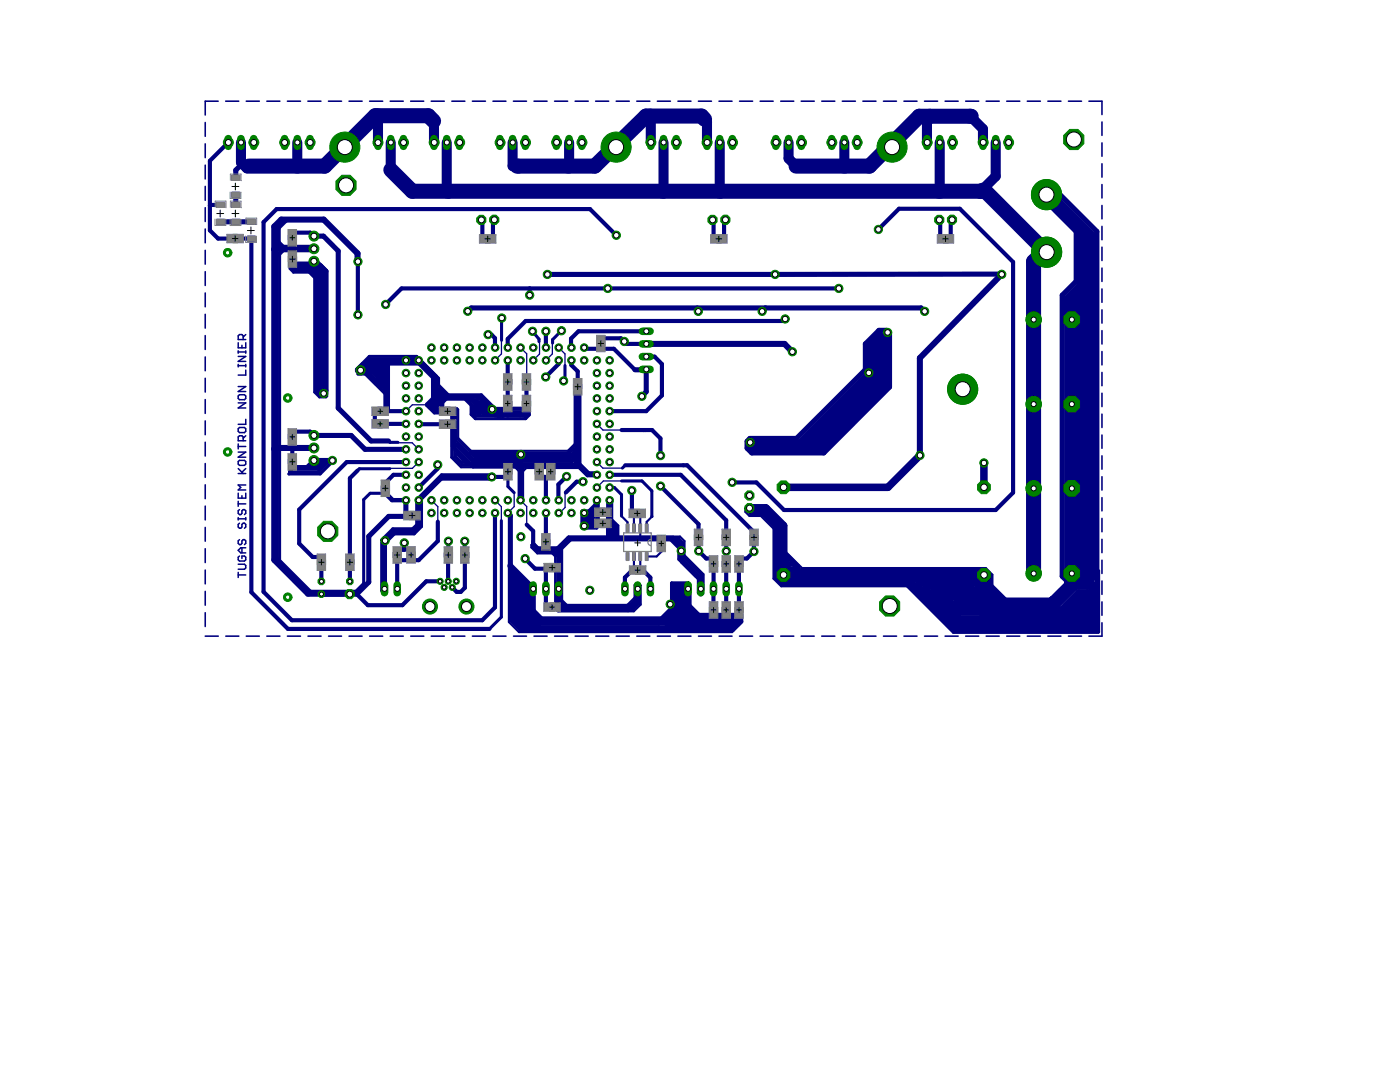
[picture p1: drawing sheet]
<svg xmlns="http://www.w3.org/2000/svg" width="279mm" height="216mm" viewBox="0 0 279 216" stroke-linecap="round" stroke-linejoin="round" font-family="sans-serif">
<g fill="none" stroke="#000080" stroke-width=".3">
<path d="M47.5 68.4v1h1.5v-1M47.5 70v.5M47.5 72.7v.5M47.5 77.1h1.5l-1.5 1h1.5M47.5 73h1.5M47.5 71.1h1.5l-1.5 1h1.5M47.5 70.2h1.5M47.8 78.8h1l.2 .2v.5l-.2 .3h-1l-.3-.3v-.5zM48.3 68.9v.5M48.5 67.8v-.8l-.2-.2h-.5l-.3 .2v.8h1.5M49 70v.5M49 72.7v.5"/>
<path d="M49 73.9v.9h-1.5M49 66.8l-.5 .5M47.5 88.6v1M47.5 92.1l.3-.2h1l.2 .2v.5l-.2 .3h-1l-.3-.3zM47.5 98.4v1h1.5v-1M47.5 94.5h1.5M47.5 93.5l1 1M47.5 90.2h1.5l-1.5 1h1.5M47.5 89.1h1.5M47.5 80.4h1.5l-1.5 1h1.5M47.8 85.3h1l.2 .3v.5l-.2 .2h-1l-.3-.2v-.5zM48.3 98.9v.5"/>
<path d="M48.5 87.9v-.7l-.2-.2h-.5l-.3 .2v.7h1.5M49 83.7v1h-1.5M49 96.8h-1.5l.5 .5-.5 .5h1.5M49 93.5l-.7 .7M49 87l-.5 .4M47.5 114.7h1.5M47.5 100v1M47.5 103.3v.5M47.5 114.2v1M47.5 112.6h1.3l.2 .2v.5l-.2 .3h-1.3M47.5 103.5h1.5M47.5 100.5h1.5"/>
<path d="M47.8 101.7l-.3 .2v.5l.3 .3h.2l.3-.3v-.5l.2-.2h.3l.2 .2v.5l-.2 .3M47.8 104.4l-.3 .2v.6l.3 .2h.2l.3-.2v-.6l.2-.2h.3l.2 .2v.6l-.2 .2M47.8 107.7l-.3 .2v.5l.3 .3h.2l.3-.3v-.5l.2-.2h.3l.2 .2v.5l-.2 .3M47.8 111l-.3 .2v.5l.3 .3h1l.2-.3v-.5l-.2-.2h-.5v.4M48.3 109.3v1M49 103.3v.5M49 109.3h-1l-.5 .5 .5 .5h1"/>
</g>
<g fill="#000080" stroke="#000080" stroke-width=".2">
<path d="M46.2 38.4h1.7v1h-1.7z"/>
<path d="M46.2 35h1.7v1h-1.7z"/>
<path d="M43.2 43.8h1.6v1h-1.6z"/>
<path d="M43.2 40.4h1.7v1h-1.7z"/>
<path d="M46.2 43.8h1.7v1h-1.7z"/>
<path d="M46.2 40.4h1.7v1h-1.7z"/>
<path d="M49.4 47.1h1.6v1h-1.6z"/>
<path d="M49.4 43.8h1.6v1h-1.6z"/>
<path d="M187.2 47h.9v1.4h-.9z"/>
<path d="M189.3 47h.9v1.4h-.9z"/>
<path d="M142 47h.8v1.4h-.8z"/>
<path d="M144.1 47h.8v1.4h-.8z"/>
<path d="M95.8 47h.9v1.4h-.9z"/>
<path d="M98 47h.8v1.4h-.8z"/>
<path d="M47.5 46.9h.9v1.4h-.9z"/>
<path d="M45.4 46.9h.9v1.4h-.9z"/>
<path d="M81.3 109.2h1.4v.9h-1.4z"/>
<path d="M81.3 111.4h1.4v.8h-1.4z"/>
<path d="M78.6 109.3h1.4v.8h-1.4z"/>
<path d="M78.6 111.4h1.4v.8h-1.4z"/>
<path d="M57.6 87.8h1.4v.9h-1.4z"/>
<path d="M57.6 85.7h1.4v.9h-1.4z"/>
<path d="M57.6 48.1h1.4v.8h-1.4z"/>
<path d="M57.6 46h1.4v.8h-1.4z"/>
<path d="M57.7 52.3h1.4v.9h-1.4z"/>
<path d="M57.7 50.2h1.4v.9h-1.4z"/>
<path d="M57.6 92.8h1.4v.8h-1.4z"/>
<path d="M57.6 90.7h1.4v.8h-1.4z"/>
<path d="M149.8 105.8h1.4v.8h-1.4z"/>
<path d="M149.8 107.9h1.4v.8h-1.4z"/>
<path d="M144.2 105.8h1.4v.8h-1.4z"/>
<path d="M144.2 107.9h1.4v.8h-1.4z"/>
<path d="M138.7 105.8h1.4v.8h-1.4z"/>
<path d="M138.7 107.9h1.4v.8h-1.4z"/>
<path d="M146.8 111h1.4v.9h-1.4z"/>
<path d="M146.8 113.2h1.4v.8h-1.4z"/>
<path d="M146.8 120.2h1.4v.9h-1.4z"/>
<path d="M146.8 122.3h1.4v.9h-1.4z"/>
<path d="M144.2 111h1.4v.9h-1.4z"/>
<path d="M144.2 113.2h1.4v.8h-1.4z"/>
<path d="M144.2 120.2h1.4v.9h-1.4z"/>
<path d="M144.2 122.3h1.4v.9h-1.4z"/>
<path d="M141.7 111h1.4v.9h-1.4z"/>
<path d="M141.7 113.2h1.4v.8h-1.4z"/>
<path d="M141.7 120.2h1.4v.9h-1.4z"/>
<path d="M141.7 122.3h1.4v.9h-1.4z"/>
<path d="M125.7 101.7h.8v1.4h-.8z"/>
<path d="M127.8 101.7h.8v1.4h-.8z"/>
<path d="M125.8 113.1h.8v1.3h-.8z"/>
<path d="M127.9 113.1h.8v1.3h-.8z"/>
<path d="M128.8 104.6h.5v1.6h-.5z"/>
<path d="M127.5 104.6h.5v1.6h-.5z"/>
<path d="M126.3 104.6h.5v1.6h-.5z"/>
<path d="M125 104.6h.5v1.6h-.5z"/>
<path d="M125 110.2h.5v1.6h-.5z"/>
<path d="M126.3 110.2h.5v1.6h-.5z"/>
<path d="M127.5 110.2h.5v1.6h-.5z"/>
<path d="M128.8 110.2h.5v1.6h-.5z"/>
<path d="M131.3 107h1.4v.8h-1.4z"/>
<path d="M131.3 109.1h1.4v.8h-1.4z"/>
<path d="M108.2 108.7h1.4v.9h-1.4z"/>
<path d="M108.2 106.6h1.4v.9h-1.4z"/>
<path d="M109.2 94.7h1.4v.9h-1.4z"/>
<path d="M109.2 92.6h1.4v.9h-1.4z"/>
<path d="M106.9 92.6h1.4v.9h-1.4z"/>
<path d="M106.9 94.7h1.4v.9h-1.4z"/>
<path d="M119.2 67.1h1.4v.8h-1.4z"/>
<path d="M119.2 69.2h1.4v.8h-1.4z"/>
<path d="M118.8 103.7h.9v1.4h-.9z"/>
<path d="M120.9 103.7h.9v1.4h-.9z"/>
<path d="M82.8 102.2h.9v1.4h-.9z"/>
<path d="M80.8 102.2h.8v1.4h-.8z"/>
<path d="M118.8 101.5h.9v1.4h-.9z"/>
<path d="M120.9 101.5h.9v1.4h-.9z"/>
<path d="M87.8 81.4h.9v1.4h-.9z"/>
<path d="M89.9 81.4h.9v1.4h-.9z"/>
<path d="M100.7 94.7h1.4v.9h-1.4z"/>
<path d="M100.7 92.6h1.4v.9h-1.4z"/>
<path d="M110.8 112.6h.9v1.4h-.9z"/>
<path d="M108.7 112.6h.9v1.4h-.9z"/>
<path d="M110.8 120.4h.9v1.4h-.9z"/>
<path d="M108.7 120.4h.9v1.4h-.9z"/>
<path d="M76.2 95.9h1.4v.9h-1.4z"/>
<path d="M76.2 98.1h1.4v.8h-1.4z"/>
<path d="M63.4 112.8h1.4v.9h-1.4z"/>
<path d="M63.4 110.7h1.4v.9h-1.4z"/>
<path d="M69.1 112.8h1.4v.9h-1.4z"/>
<path d="M69.1 110.7h1.4v.9h-1.4z"/>
<path d="M76.5 81.4h.8v1.4h-.8z"/>
<path d="M74.4 81.4h.8v1.4h-.8z"/>
<path d="M74.4 83.9h.8v1.4h-.8z"/>
<path d="M76.5 83.9h.8v1.4h-.8z"/>
<path d="M89.9 83.9h.9v1.4h-.9z"/>
<path d="M87.8 83.9h.9v1.4h-.9z"/>
<path d="M100.6 81.2h1.4v.8h-1.4z"/>
<path d="M100.6 79h1.4v.9h-1.4z"/>
<path d="M104.4 81.2h1.4v.8h-1.4z"/>
<path d="M104.4 79h1.4v.9h-1.4z"/>
<path d="M104.4 76.9h1.4v.8h-1.4z"/>
<path d="M104.4 74.7h1.4v.9h-1.4z"/>
<path d="M100.6 76.9h1.4v.8h-1.4z"/>
<path d="M100.6 74.7h1.4v.9h-1.4z"/>
<path d="M92.1 109.3h1.4v.8h-1.4z"/>
<path d="M92.1 111.4h1.4v.8h-1.4z"/>
<path d="M88.8 109.3h1.4v.8h-1.4z"/>
<path d="M88.8 111.4h1.4v.8h-1.4z"/>
<path d="M114.6 77.8h1.4v.8h-1.4z"/>
<path d="M114.6 75.7h1.4v.8h-1.4z"/>
</g>
<g fill="none" stroke="#000080" stroke-width=".83">
<path d="M45.6 28.4l-3.7 3.7v13.9l1.6 1.6h2.4M44 40.9l-2.1 .1M48 47.6h2.2v70.6l7.3 7.3h40.2M58.3 48.5l.1 1.1M58.3 46.4h3.6l.7 .7M58.4 49.6v1.1M58.4 49.6h.1M62.6 52.1l-.6 .6h-3.6M71.4 52.2v10.6M96.1 43.9l.2 .2v3.6M98.6 43.9l-.2 .2v3.6M105.7 57.6v1.3"/>
<path d="M123 46.9l-5.2-5.2h-62.6l-2.6 2.6v73.8l5.7 5.7h37.9l2.6-2.6v-18.8M142.2 43.9l.2 .2v3.6M144.7 43.9l-.2 .2v3.6M167.4 57.6h-87.3l-3.2 3.1M175.3 45.8l4.1-4.1h12.2l10.6 10.6v46l-3.5 3.5h-42.2l-5.5-5.5-4.9-.1M187.4 43.9l.2 .2v3.6M190 43.9l-.3 .2v3.6M97.4 66.8h.7l.7 .7v1.9M101.3 77.3v2.2M105.1 77.3v2.2M108.9 66.1v3.3M115.3 78.2v14.8"/>
<path d="M116.6 69.4l.2 .2h5.7l4.2 4.2M119.9 67.5h4l1.2 1.1h3.9M139.1 61.4h.2v.7M156.7 63.6l-.4 .5h-51.4l-3.6 3.5v1.8M58.3 88.2v1.2M58.3 86.1h3.6l.7 .8M58.5 89.4l-.2 .1v1.6M62.6 91.9l-1.3 1.3h-3M74.8 82.1v2.5M76.9 98.5l1.3 1.3h2.8M81 94.7h-2.5l-1.6 1.7M81 82l-4.1 .1"/>
<path d="M87.3 92.7v.8l-3.8 3.8M90.4 82.1v6.9l4 4.1h21.1l1.7 1.7h1.9M101.4 95.2h-13.2l-4.7 4.6v2.8l-.2 .3M103.9 93.1v6.7M103.9 90.7v2.4M105.1 81.6l-9.2 .1-2.2-2.2h-7l-1.2 1.3 1.2 1.3h1.6M107.6 95.2h2.3M108.6 95.2l.3 .3v4.3M113.1 95.1l-1.7 1.6 .1 3.1M115.3 93v.1M116.3 96.1h-1.2l-2.2 2.2M119.1 94.7v.1"/>
<path d="M119.1 99.8l.2 .2v4.4M121.6 94.7h14.2l9.1 9.1v2.4M124.1 85.8h6l1.7 1.7v3.4M126.1 97.9v4.5M131.8 97l7.6 7.6v1.6M136.4 92.8h.7l13.4 13.4M79.3 109.7h.1M79.3 111.8v5.7M79.3 111.8h.1M80.7 108.3v1.4M82 109.7h-2.7M87.4 104.1v3.8l-3.9 3.9h-4.2"/>
<path d="M87.8 116h-2.7l-4.8 4.8h-6.9l-2.2-2.2M89.5 111.8l-.1 4.2M92.8 111.8v5.5l-.9 .8h-.8l-.9-.9M104.8 111.5l2 2h2.1M105.1 104.7l1.3 1.3v2.6l.8 .8h4.3M108.9 102.4v4.7M108.9 113.5v7.9l.2-.3M109.1 113.3l-.2 .2M111.5 113.1l-.2 .2M119.3 102.2l-.2 .2h-2.5v2.6M121.3 102.2v5.1l.2 .1M122.6 107.4h9.4"/>
<path d="M126.2 113.7l-1.5 1.5v2.3M128.3 113.7l1.5 1.6v2.2M132 107.4h.1M139.4 108.3v1.6l1.5 1.5 1.5 .1M142.4 113.6v7.1M142.4 117.5h.1M144.9 113.6v7.1M144.9 117.5h.1M144.9 111.5h.1M144.9 108.3v3.2M147.5 113.6v7.1M150.5 108.3v1.7l-1.4 1.4-1.6 .1"/>
<path d="M111.2 121.1v.5h.3M137.3 120.9l1.9 1.9h8.3M144.9 120.7h.1"/>
</g>
<path d="M100.1 63.5v4.4M106.3 66.1l1.3 1.6v.5M112 66l-1.7 1.8v.7M77.5 88l.3 .3h1.6M101.4 95.2v1.9l1.2 1.2M121.7 97.3h.9l1.4 1.4v4.3M124.1 96h4l2 2v5.1M124.8 92.8l-.6 .6M100.1 103.9v19.2l-2.4 2.4" fill="none" stroke="#000080" stroke-width=".61"/>
<g fill="none" stroke="#000080" stroke-width=".25">
<path d="M100.1 67.9v2.7l-1.3 1.3M100.1 67.9h.1M107.6 68.2h.1v2.4l-1.3 1.3M110.3 68.5l-.1 2.1-1.3 1.3M79.4 88.3h2.9l1.2 1.4M85.5 80.8h-3.2l-1.3 1.2M86.1 99.8l1.3 1.3v3M98.8 99.8l1.3 1.3v2.8M102.6 98.3v2.8l-1.3 1.3M103.9 99.8l1.2 1.3v3.6M112.9 98.3l-.1 .1v2.9l-1.1 1.1h-.2M119.1 92.2l1.2 1.2h3.9"/>
<path d="M119.1 84.6l1.2 1.2h3.8M124.1 96h-3.7l-1.3 1.3M108.9 109.2v.2M108.9 109.4h.1"/>
</g>
<g fill="none" stroke="#000080" stroke-width="1">
<path d="M47.1 38.9v2M48.3 32.7l-1.2 1.3v1.5M44 44.3h6.2M62.6 47.1h2l2.9 3v31.3l6.6 6.6h3.4M62.6 52.1l2 2v24.4M199.9 54.7l-90.7 .1M93.3 62.1l.7-.7h89.8l.7 .7M126.7 73.8l2.3-.1v4.5l-.9 .9M152.8 61.4l-.7 .7M177.1 66.3l-3.7 3.8v4.3l-13.9 13.9h-9.8M62.6 86.9h7.5l2.8 2.8h8.1M62.6 91.9h3.7"/>
<path d="M81 99.8v3.2h-3.4l-4 4v9.2l-2.4 2.4h-7.1M83.5 99.8v5.2l-1.1 1.1h-3.9l-1.8 1.9v9.5M101.3 102.4l.6 .5v10M106.4 117.5v4.6l1.6 1.5h26.6l2.7-2.7v-3.4M106.4 117.5h.1M111.5 117.5v-8.1l2-2h20.9l1.5 1.5v2.7l3.9 3.9v2M132 107.4h.1"/>
</g>
<path d="M183.6 90.9l-6.4 6.3h-20.8M149.6 101.4h3.3l3.5 3.4v9.9h39.5l.3 .1 .2 .4M213.9 113.9v2.8l-3.5 3.5h-11.1l-2.9-3v-2.5" fill="none" stroke="#000080" stroke-width="1.5"/>
<path d="M62.6 49.6h-7.8l-.1 .1M71.4 52.2v-1.6l-6.8-6.8h-8.5l-1.4 1.4v66.5l6.8 6.8 8.3 .1M199.9 54.7l-16.3 16.7v19.5M129 68.6h27.6l1.5 1.6M62.6 89.4h-7.7l-.2 .2M101.9 112.9l4.5 4.6M111.5 117.5v4.1h13.9l1.9-1.9v-2.2M133.7 120.6l.2 .2h3.4" fill="none" stroke="#000080" stroke-width="1.2"/>
<path d="M68.8 29.2v.2M86.5 24.2l-1-1.1h-10.6l-10.1 10h-15.1M122.7 29.2h.4v.5h-.2v-.3M140.6 23.8l-.6-.6h-11.1l-10.2 9.9h-15.5M177.7 28.1v1l.3 .3M193.8 23.2h-10.3l-10 9.9h-14.6M208.8 38.8l8.7 8.7v12.6l-3.6 3.7v50.6" fill="none" stroke="#000080" stroke-width="3"/>
<path d="M81.2 102.9l-.2 .1M81.2 102.9h.1M124 103l1.2 1.2v1.2M126.1 102.4l.4 .3v2.7M126.5 111v2.5l-.3 .2M127.8 111v2.2l.5 .5M128.2 102.4l-.4 .5-.1 4.5M130.1 103.1l-1 1v1.3M132 109.5l.1 .5-1.1 1h-1.9" fill="none" stroke="#000080" stroke-width=".42"/>
<g fill="none" stroke="#000080" stroke-width="2">
<path d="M48.1 28.4v4l1.2 1.2 .4-.5M59.3 28.4v4.7M59.3 33.1h.1M75.4 23.1v5.3M86.5 24.2l.1 4.2M102.3 28.4v4.7h1.1M113.6 28.4v4.7h-.2M129.8 23.2l.1 5.2M140.6 23.8l.5 .5v4.1M157.4 28.4v3.2l1.5 1.5M168.5 28.4l.1 4.7M177.7 28.1l.4 .5"/>
<path d="M178.1 28.6h.1M185.6 23.2h-.6v5.2M193.7 23.2l2.5 2.5v2.7"/>
</g>
<path d="M124.8 92.8h11.6" fill="none" stroke="#000080" stroke-width=".8"/>
<circle cx="108.9" cy="107.1" r=".41" fill="#000080"/>
<g fill="none" stroke="#000080" stroke-width=".83">
<path d="M101.3 71.9v3.3M111.5 71.9v.7l-2.6 2.6M114 71.9v1l1.3 1.2v2M129 71.2h1.6l1.5 1.4v6.3l-3.1 3.1h-7.4M129 66.1h-13.6l-1.4 1.5v1.8M71.4 93.9l-1.6 1.5v15.7M76.9 84.6h4.1M81 92.2h-11.8l-9.5 9.5v6.8l2.7 2.6h1.7M83.5 84.6h4.8M121.6 99.9v1.9M64.1 113.2l.1 2.8M69.8 113.2v2.8"/>
<path d="M89.5 108v1.7M92.7 109.6l.1 .1M92.7 108v1.6"/>
</g>
<g fill="none" stroke="#000080" stroke-width=".61">
<path d="M55.1 50.7l.1-.9 .3-.3v-.8l.8 .8v.3l-1.3 1.3v60.1l1.2 1.2v.4l-.9-.8v-66.4l1.4-1.5h.4l-1.4 1.4v2.8l.9 .8h5.9l.5 .5-.5 .4h-6l-.7 .8v61l6.2 6.2h9l1.6-1.6v-16.7l1.3-1.3h3.3l1.2 1.3h2.8M72.8 74.3h.1M72.8 74.3l3.5 3.6h.4l-.1-.2v-4.3h-2.5l-.8 .8v.2l2.8 2.8h.3l-.2-.2v-3.2l-.1 .1h-2l-.4 .4M72.8 74.3l1.3-1.3h2.8l.2-.1v8.5l.4 .5v-9.2l.1-.1h-5.3l-.7 .7v1.1l-.2 .2h1.5l3.9 3.9-.1 4M73.6 74.3h.1M73.6 74.3l2.2 2.2h.1v-2.1l-1.6-.1 1.1 1.1v.4l.1-.2v-1l-.5 .1 .2 .2h.2l-.3-.3M74.8 74.6h.8l-.4 .2zM75.1 74.6h.1M112.8 72.9v2.8l-.3 .3M63 92.5h.1M63.5 94.2h.1M64.8 92.4l-1.2 1.2-5.5 .1 .1 .4 5.3 .1"/>
<path d="M64.8 92.4h.1M64.8 92.4l-.9 .9h-2l.8-.8h1.6l-.4 .5h-1.3l.2-.2h1.2M66.6 91.9l-2.7 2.7h-6.2l.1-.2v-1.3h3.4l1.2-1.2v-.2l.3 .3h3.1l-2.3 2.2M77.8 93.5h-6.1l-.3 .4M86.4 81.1l-.3-.4 .5-.5v-.4l1.7 .2-.3 .2v2.1l.1 .1h-1.4l-1.5-1.5v-.3l1.1-1.1v-4.1l-2.7-2.8h-9.5l-1.9 2h-.6l-.5-.6v-.3l2.6-2.6h9.5l4.3 4.4v1.3l2 2h6.6l2.7 2.7h6.8v1.3l-.7 .7h-10l-.9-.8v-1.8l-1.3-1.3h-3.6l-.7 .7v1.2l-.2 .1M86.4 81.1h.1M86.5 81.1l.6 .7M86.9 80.3v.1M87.1 81.8h.1M87.1 81.1v-.4l.4-.4v-2.8l.4 .4v1.2l.3-.3v-.7l.4 .4-.1 .6 .4-.2 .4 .3h6.5l2 1.9v.4l.3 .4h.4l.3 .3h6.5l-.2 .2v.4l-.2 .2M87.1 81.1l-.4-.6 .3-.3h.3l.4 1.3-.6 .3M87.1 81.1h.1"/>
<path d="M95.8 82.4h.1M95.9 81.5l-.6 .4h3.4l.7 .7h3.9l.5-.1v-.2h.6l.6 .7h-10l-.5-.5h-.2l.1-.2v-1.2l-.8-.8v-.5h1.5l.3-.3h.5l-.2-.2-1.5 .1 .7 .7v1.2a1.22 1.22 0 0 1 .1 1.1l-.4-.4v-.4h.2l.6 .6v.2l.3 .3-.1-.5 1.1 .5h.3l.3-.5M96 80.1h-.1M96.3 82h.1M96.7 81.1h.1M97.2 81.4h-.1M97.2 82h.1M97.6 82.2h-.9l-.4-.1-.1-.9-.5-.6h-.4l-.1-.3 .3-.2h.6l.4 .8 .5 .5h.2l-.2-.3v-.3l-1.1-.3 1.7 1.9v.3M97.6 82.7l.3-.2h.4l.5 .5M97.6 82.7h.1M97.6 82.2h-.1M98.4 82.6h.1"/>
<path d="M98.7 82.4l.9 .8-.4-.2M98.7 82.4l.3 .3 .9 .3h.6l-.4-.3h-.2h2.5l1.3 .2M98.7 82.4h.1M100.3 83h.1M101.5 82.7h.1M103.7 82.9h.1M103.7 82.9l.5-.1 .5 .2M104.8 83h.1M77.1 108.1l1.6-1.6h4l1.4-1.4v-5.5l4-4h10.1v-.8l.1-.1h-10.2l-4.9 5v5l-.9 .8h-3.9l-2.2 2.2v10.1l.1 .1"/>
</g>
<path d="M103.9 69.4l1.2 1.2v4.6M111.5 69.4l1.3 1.2v2.3M83.5 92.2l-1.2 1.3h-4.5" fill="none" stroke="#000080" stroke-width=".25"/>
<path d="M196.3 92.4l.1 4.8" fill="none" stroke="#000080" stroke-width="1.5"/>
<path d="M78 33.9l4.3 4.3h114.4l11.8 11.8M196.1 38l-.4 .2M208.5 50l.3 .3M208.5 50l-2.2 2.2v62.2" fill="none" stroke="#000080" stroke-width="3"/>
<path d="M78 28.4v5.5M89.2 28.4v9.5l.3 .3M132.4 28.4v9.8M143.6 28.4l.1 9.8M187.5 28.4v9.8M198.7 28.4v6.8l-3 3" fill="none" stroke="#000080" stroke-width="2"/>
<g fill="none" stroke="#000080" stroke-width=".32">
<path d="M41 24.4v2.8M41 28.7v2.8M41 33v2.7M41 37.2v2.8M43.5 20.2h-2.5v2.7M45 20.2h2.6M49.1 20.2h2.7M53.3 20.2h2.6M57.4 20.2h2.6M61.4 20.2h2.7M65.6 20.2h2.6M69.7 20.2h2.6"/>
<path d="M73.8 20.2h2.6M77.9 20.2h2.6M82 20.2h2.6M86.1 20.2h2.6M90.2 20.2h2.6M94.3 20.2h2.6M98.4 20.2h2.6M102.5 20.2h2.6M106.6 20.2h2.6M110.7 20.2h2.6M114.8 20.2h2.6M118.9 20.2h2.6"/>
<path d="M123 20.2h2.6M127.1 20.2h2.6M131.2 20.2h2.6M135.3 20.2h2.6M139.4 20.2h2.6M143.5 20.2h2.6M147.6 20.2h2.6M151.7 20.2h2.6M155.8 20.2h2.6M159.9 20.2h2.6M164 20.2h2.6M168.1 20.2h2.6"/>
<path d="M172.2 20.2h2.6M176.3 20.2h2.6M180.4 20.2h2.6M184.5 20.2h2.6M188.6 20.2h2.6M192.7 20.2h2.6M196.8 20.2h2.6M200.9 20.2h2.6M205 20.2h2.6M209.1 20.2h2.6M213.2 20.2h2.6M217.3 20.2h2.6v2.7"/>
<path d="M219.9 24.3v2.7M219.9 28.5v2.7M219.9 32.7v2.6M219.9 36.8v2.7M41 41.4v2.8M41 45.7v2.8M41 50v2.7M41 54.2v2.8M41 58.5v2.7M219.9 41v2.7M219.9 45.2v2.6M219.9 49.3v2.7"/>
<path d="M219.9 53.5v2.7M219.9 57.7v2.6M41 62.7v2.8M41 67v2.7M41 71.2v2.8M41 75.5v2.7M41 79.7v2.8M219.9 61.8v2.7M219.9 66v2.6M219.9 70.1v2.7M219.9 74.3v2.7M219.9 78.5v2.6"/>
<path d="M41 84v2.7M41 88.2v2.8M41 92.5v2.7M41 96.7v2.8M219.9 82.6v2.7M219.9 86.8v2.7M219.9 91v2.6M219.9 95.1v2.7M219.9 99.3v2.6M41 101v2.7M41 105.2v2.8M41 109.5v2.7"/>
<path d="M41 113.7v2.8M41 118v2.8M219.9 103.4v2.7M219.9 107.6v2.7M219.9 111.8v2.6M219.9 115.9v2.7M41 126.9h2.6M41 122.3v2.7M45.1 126.9h2.6M49.1 126.9h2.7M53.3 126.9h2.6M57.4 126.9h2.6"/>
<path d="M61.5 126.9h2.6M65.6 126.9h2.6M69.7 126.9h2.6M73.8 126.9h2.6M77.9 126.9h2.6M82 126.9h2.6M86.1 126.9h2.6M90.2 126.9h2.6M94.3 126.9h2.6M98.4 126.9h2.6M102.5 126.9h2.6M106.6 126.9h2.6"/>
<path d="M110.7 126.9h2.6M114.8 126.9h2.6M118.9 126.9h2.6M123 126.9h2.6M127.1 126.9h2.6M131.2 126.9h2.6M135.3 126.9h2.6M139.4 126.9h2.6M143.5 126.9h2.6M147.6 126.9h2.6M151.7 126.9h2.6M155.8 126.9h2.6"/>
<path d="M159.9 126.9h2.6M164 126.9h2.6M168.1 126.9h2.6M172.2 126.9h2.6M176.3 126.9h2.6M180.4 126.9h2.6M184.5 126.9h2.6M188.6 126.9h2.6M192.7 126.9h2.6M196.8 126.9h2.6M200.9 126.9h2.6M205 126.9h2.6"/>
<path d="M209.1 126.9h2.6M213.2 126.9h2.6M219.9 124.3v2.6h-2.6M219.9 120.1v2.7"/>
</g>
<path d="M72 73.8l1.8-1.8h9.8l3.3 3.3v4.2" fill="none" stroke="#000080" stroke-width="1.2"/>
<g fill="none" stroke="#000080" stroke-width=".42">
<path d="M58.6 54.1h.1M63 51.8l-.5 .6h-4.7v1.2l.7 .8h3.3l.9 1v22.9l1 1h1.4l.2-.2v-25.1l-2.3-2.4h-.6l-.8 .9h-3.7l.2 .2v.9l.6 .5h3.1M115.8 78.2l-1-.1-.1 .1v10.4l-1.4 1.4h-19.3l-2.6-2.6v-5.7l-.2-.3h-1l-.1 .2v9.7l1.9 1.9h10.8l.7 .8v5.9l.2 .3h.4l.3-.4v-5.8l.6-.6h10.5l1.7 1.6h2l.1-.1v-.5l-.2-.1h-1.6l-1.7-1.8M90.8 82l.1 6.8 3.3 3.3h19.8l.5-.4v.2l-.6 .5h-21l-.2-.2-.4-.1v-.3l-1.3-1.3v.5l1.3 1.3 .8 .1-2.4-2.5v1.2l1.5 1.5h22.2l.4-.4v-3.3l-1.4 1.4M90.8 87.7l2.8 2.8h9.6v1.9M94.3 92.6l-.3 .3h-2l-1.6-1.6v-9.6h.6l.1 .1v5.7l2.7 2.7h10l.2 .3 .2 .1h9.5v-.3l.9-.8v2.4l-.7 .7M113.4 90.3h-10v3.2h.8l.1 .2v-.2h.2v-.8h10.4v-14.4l.9-.2v14.5l1.8 1.7h1.6M113.4 90.3h.1M113.8 90.8h-19.6l.7 .7h18.6l.8-.9 .1 .2v.2l-.7 .7h-19.1l-3.2-3.2h-.2l2.2 2.1h20.5l.6-.6v1.3l-.7 .7h-19.4l-3.6-3.7v-6.6v7.9l2.9 2.8M113.8 90.8l-.3 .3h-18.7l.1 .1h18.4l.4-.3M119.5 99.5l-.1 5.6-.3 .4h-2.9l-.2-.2v-3.3l.2-.1h1.3l1.2-1.3v-.9l.4-.3-.3 .3v2.7l.2 .2v2.6h-2l-.1-2.5 1.7-1.7v3.8l-.1 .1h-1.2l-.1-.1v-2.1l1.2-1.2v3.3h-.8l-.1-.1v-1.8l.7-.1-.1 1.7h-.4v-1.4l.3-.1-.1 1.5M122.2 99.5v4.2l1.2 1.2v2.2l-.1 .1h-1.1l-.3-.3v-7.2l.2-.2h-.7l-.2 .2v7.3l.5 .5h1.1l.4-.3v-2.2l-1.1-1.1 .1 3.2"/>
<path d="M107.2 109.6l-.9-.9v-.7v1.2l1 .8M107.3 110v.1M107.6 110l.2 .2h2.3l-.2-.2h-2.5l.1-.1h3.2l-.5 .3 .7 .6M107.6 110h.1M107.6 110h-.3M110.9 110.9h.1M110.9 110.9v-.6l-.1 .1-.1-.2 3-3h21.3l1.2 1.2v.5l.1-.7-.9-.9-.4 .4h-1.3l1.7 1.7v2.3l3.3 3.3h1.5l-3.7-3.7v-.3l3.8 3.9v3.5l-.3 .4h-.3l-.4-.5v-2.7l-3.3-3.4v-.2l-.6-.5v-2.3l-1.4-1.4h-20.1l-1.7 1.7v10.3l1.1 1.1h11.7l1.6-1.6v-2.6l.4-.4h.4l.5 .5v3.8l-1.4 1.4h-15.2l-.5-.5v-10.5l-.6-.6h-3l-1.2-1.2v-.5l.3-.3h.3l.9 1h3.6l2.3-2.3h22.3l.9 .9v2.8l3.8 3.8v3M112 117.2v-7.9v11.6l.1 .2 .1-.9M122.6 106.4l.4 .2-.4 .4h-.3v-2.4l.7 .6v1.6l-.3 .3M122.6 105.1v1.4l-.2 .1v-1.3zM122.7 106.5v-1.6v2l-.4 .4M219.4 113.8v12.3l-.2 .2h-29l-9.2-9.3h-25.1l-1.5-1.5v-10l-2.6-2.5h-2.2l-.8-.8v-.8l.6-.6h3.5l4 4v5.4l3.2 3.1h36.6l1.4 1.4v2.1l2.8 2.8h8.5l3.4-3.4"/>
<path d="M112.2 120.2h.1M112.2 120.2l.8 .8h-.6l-.1-.1 .1-.2M112.5 120.7h-.1M112.5 120.7h14.5M126 121.6l1.6-1.5v.4l-1.3 1.3-.3 .1zM127.3 120.4l-1.3 1.1M127.5 120.5h.1M148.1 122.5v1.6l-2 2h-42.5l-2-2v-11.4l5 5.1v3.9l1.5 1.5h23.8l2-2v-4.9l.1-.1h3.4l.4 .4v4.2l1.8 1.7h8.4l-.2 .2v1.3"/>
</g>
<path d="M59.5 53.2h2.2l1.2 1.1h.2l.4 .4v23l.4 .4v-23.8l-.5-.5h-4.5l-.1-.4-.3-.4h5.5l1 1.1v23.9l-.8 .8h-.3l-.6-.7v-22.5l-1.5-1.5M215.8 57.8l-.2 .2v.8l-2.5 2.4M218.2 59.6v55.1l-1.2 1.3h-4l-1-1v-56.1l2.8-2.8v-10.1l-7-6.9v-1.2l1.6-1.5v.2l9.5 9.6v67.7l-1.9 1.8h-1.3l-.5-.5v-50.5l2.5-2.5v51.7l-1.1 1.2h-.5l-.2-.2v-50l1.2-1.3v50.1l-.7 .7v-50.1l.2-.2v-15.3l-1.2-1.2v9.3l-2.8 2.8v2.6l.4 .4v-.2l2.8-2.9v-10.9l.2-.2v8.7l-2.9 2.9v1.9M176.8 67.6l-2.6 2.5v6l-13.1 13.1h1.6l13.4-13.5-.1-7v.7l-1.2 1.3v5.4l.2 .3v-.5l.6-.7v-4.4l.1-.1v4.8l-13.4 13.5h-3.6l-.3-.4h-.4l-.6 .6M177.5 66.3v10.9l-13.1 13.2h-14.4l-.9-.9v-1.4l.5-.6h9.4l13.7-13.7v-5.2l2.7-2.7h1.5l.3 .3v10.4l-13.2 13.2h-13.7l-.8-.9h10.2l14.2-14.1v-6.3l1.8-1.8v.2l-2.3 2.3v6.8l-13.5 13.6h3.3l13.6-13.6v-8.8M159.9 89h-.1M102 114.1l4 3.9v4.5l1.8 1.8h23.7l3-3-.1-4.6h2.3v4.6l2.1 2 8.6 .1-1.7 1.8h-41.1l-1.9-1.9v-7.6l.2-.3v.5l2.4 2.4v4.7h.4l1.8 1.7h-2.3l-1.7-1.6v-5.7l-.3-.3 1.5 1.6v4.6l.3 .2h.8l.3 .4h-.5l-.2 .3-1.4-1.5v-3.8l.2-.3v3.6l2.1 2.1h26.1l2.7-2.8v-4.2l.1-.1 .9 .1v4l-1.9 1.9v-.3l1.6-1.6-.1-3.7v4.4l-2.6 2.6h12.6l.8-.8h-11.2M102.1 113.6l-.1 10.1 2 2h42.1l1.7-1.7M212.8 116.2h4.7l1.5-1.6v11.2l-.1 .1h-28.4l-9.4-9.4h-25.1l-1.1-1.2v-10.2l-2.7-2.6h-2.2l-.6-.6h2.7l3.6 3.5v9.5l.8 .9h25l9.6 9.6h27.4v-8.6l-.3-.3h-5.1l-2.9 2.9h-.2l-.4 .3h-9.2l-3.1-3.1 .2-.2v-1.4l-1.1-1.1h-37.1l-.3-.3h-2l.1-2.6 2.1 2v.3l-.7-.7h-1.1l-.1 .2v.6l2.4 2.4h35.8v2.1l3.2 3.2h12.1l3.9-3.9 3.1-.1v7.6h-26.7l-8.1-8.1h11.8l.2 .1v1.4l3.4 3.4h13.4l3.4-3.4h1.9v5.8l-.2 .2h-25.3l-7-7h9.2l5.2 5.2h13.9l2.7-2.7-.4-.5h-.4l-2.3 2.4h2.5l.2 .2h-.8l-.5 .5 1.9-2v2.4h-19.8l-2.4-2.4h-2.8l.8 .7h3.5l.1 .2h-.1l-1.7-1.7-4.4-.1 2.4 2.3h5.3l.1 .2-3.2-3.2h-5.8l-.2-.2v.3l3.7 3.6h7l.5 .6-5-5h-7.6l5.3 5.4h25l-.1-4.4h-.8v1.8M104.7 124.3h.1M136.3 122.7l.4-.4h.6l-.8 .7v.3h1.7l-.3-.2h-.7l.1-.2v-1.1l-2.4 2.4M136.8 123.3h-.1" fill="none" stroke="#000080" stroke-width="1"/>
<circle cx="187.4" cy="43.9" r=".87" fill="#008000" stroke="#008000" stroke-width=".2"/>
<circle cx="187.5" cy="43.9" r=".4" fill="#fff" stroke="#000" stroke-width=".2"/>
<circle cx="190" cy="43.9" r=".8" fill="#008000" stroke="#008000" stroke-width=".2"/>
<circle cx="190" cy="43.9" r=".4" fill="#fff" stroke="#000" stroke-width=".2"/>
<circle cx="142.2" cy="43.9" r=".87" fill="#008000" stroke="#008000" stroke-width=".2"/>
<circle cx="142.2" cy="43.9" r=".4" fill="#fff" stroke="#000" stroke-width=".2"/>
<circle cx="144.8" cy="43.9" r=".8" fill="#008000" stroke="#008000" stroke-width=".2"/>
<circle cx="144.8" cy="43.9" r=".4" fill="#fff" stroke="#000" stroke-width=".2"/>
<circle cx="96.1" cy="43.9" r=".87" fill="#008000" stroke="#008000" stroke-width=".2"/>
<circle cx="96.1" cy="43.9" r=".4" fill="#fff" stroke="#000" stroke-width=".2"/>
<circle cx="98.6" cy="43.9" r=".8" fill="#008000" stroke="#008000" stroke-width=".2"/>
<circle cx="98.6" cy="43.9" r=".4" fill="#fff" stroke="#000" stroke-width=".2"/>
<path d="M76.7 116.7v1.6" fill="none" stroke="#008000" stroke-width="1.5"/>
<circle cx="76.8" cy="117.5" r=".51" fill="#fff" stroke="#000" stroke-width=".2"/>
<path d="M79.3 116.7v1.6" fill="none" stroke="#008000" stroke-width="1.5"/>
<circle cx="79.3" cy="117.5" r=".51" fill="#fff" stroke="#000" stroke-width=".2"/>
<circle cx="149.6" cy="98.8" r=".71" fill="#008000" stroke="#008000" stroke-width=".2"/>
<circle cx="149.6" cy="98.8" r=".4" fill="#fff" stroke="#000" stroke-width=".2"/>
<circle cx="149.6" cy="101.4" r=".71" fill="#008000" stroke="#008000" stroke-width=".2"/>
<circle cx="149.6" cy="101.4" r=".4" fill="#fff" stroke="#000" stroke-width=".2"/>
<circle cx="196.4" cy="114.7" r="1.38" fill="#008000" stroke="#008000" stroke-width=".2"/>
<circle cx="196.4" cy="114.7" r=".66" fill="#fff" stroke="#000" stroke-width=".2"/>
<circle cx="156.4" cy="114.7" r="1.38" fill="#008000" stroke="#008000" stroke-width=".2"/>
<circle cx="156.4" cy="114.7" r=".66" fill="#fff" stroke="#000" stroke-width=".2"/>
<circle cx="156.4" cy="97.2" r="1.38" fill="#008000" stroke="#008000" stroke-width=".2"/>
<circle cx="156.4" cy="97.2" r=".66" fill="#fff" stroke="#000" stroke-width=".2"/>
<circle cx="196.4" cy="97.2" r="1.38" fill="#008000" stroke="#008000" stroke-width=".2"/>
<circle cx="196.4" cy="97.2" r=".66" fill="#fff" stroke="#000" stroke-width=".2"/>
<circle cx="116.6" cy="102.4" r=".76" fill="#008000" stroke="#008000" stroke-width=".2"/>
<circle cx="116.6" cy="102.4" r=".51" fill="#fff" stroke="#000" stroke-width=".2"/>
<circle cx="116.6" cy="99.8" r=".76" fill="#008000" stroke="#008000" stroke-width=".2"/>
<circle cx="116.6" cy="99.8" r=".51" fill="#fff" stroke="#000" stroke-width=".2"/>
<circle cx="114" cy="102.4" r=".76" fill="#008000" stroke="#008000" stroke-width=".2"/>
<circle cx="114" cy="102.4" r=".51" fill="#fff" stroke="#000" stroke-width=".2"/>
<circle cx="114" cy="99.8" r=".76" fill="#008000" stroke="#008000" stroke-width=".2"/>
<circle cx="114" cy="99.8" r=".51" fill="#fff" stroke="#000" stroke-width=".2"/>
<circle cx="111.5" cy="102.4" r=".76" fill="#008000" stroke="#008000" stroke-width=".2"/>
<circle cx="111.5" cy="102.4" r=".51" fill="#fff" stroke="#000" stroke-width=".2"/>
<circle cx="111.5" cy="99.8" r=".76" fill="#008000" stroke="#008000" stroke-width=".2"/>
<circle cx="111.5" cy="99.8" r=".51" fill="#fff" stroke="#000" stroke-width=".2"/>
<circle cx="109" cy="102.4" r=".76" fill="#008000" stroke="#008000" stroke-width=".2"/>
<circle cx="109" cy="102.4" r=".51" fill="#fff" stroke="#000" stroke-width=".2"/>
<circle cx="109" cy="99.8" r=".76" fill="#008000" stroke="#008000" stroke-width=".2"/>
<circle cx="109" cy="99.8" r=".51" fill="#fff" stroke="#000" stroke-width=".2"/>
<circle cx="106.4" cy="102.4" r=".76" fill="#008000" stroke="#008000" stroke-width=".2"/>
<circle cx="106.4" cy="102.4" r=".51" fill="#fff" stroke="#000" stroke-width=".2"/>
<circle cx="106.4" cy="99.8" r=".76" fill="#008000" stroke="#008000" stroke-width=".2"/>
<circle cx="106.4" cy="99.8" r=".51" fill="#fff" stroke="#000" stroke-width=".2"/>
<circle cx="103.9" cy="102.4" r=".76" fill="#008000" stroke="#008000" stroke-width=".2"/>
<circle cx="103.9" cy="102.4" r=".51" fill="#fff" stroke="#000" stroke-width=".2"/>
<circle cx="103.9" cy="99.8" r=".76" fill="#008000" stroke="#008000" stroke-width=".2"/>
<circle cx="103.9" cy="99.8" r=".51" fill="#fff" stroke="#000" stroke-width=".2"/>
<circle cx="101.3" cy="102.4" r=".76" fill="#008000" stroke="#008000" stroke-width=".2"/>
<circle cx="101.3" cy="102.4" r=".51" fill="#fff" stroke="#000" stroke-width=".2"/>
<circle cx="101.3" cy="99.8" r=".76" fill="#008000" stroke="#008000" stroke-width=".2"/>
<circle cx="101.3" cy="99.8" r=".51" fill="#fff" stroke="#000" stroke-width=".2"/>
<circle cx="98.8" cy="102.4" r=".76" fill="#008000" stroke="#008000" stroke-width=".2"/>
<circle cx="98.8" cy="102.4" r=".51" fill="#fff" stroke="#000" stroke-width=".2"/>
<circle cx="98.8" cy="99.8" r=".76" fill="#008000" stroke="#008000" stroke-width=".2"/>
<circle cx="98.8" cy="99.8" r=".51" fill="#fff" stroke="#000" stroke-width=".2"/>
<circle cx="96.3" cy="102.4" r=".76" fill="#008000" stroke="#008000" stroke-width=".2"/>
<circle cx="96.3" cy="102.4" r=".51" fill="#fff" stroke="#000" stroke-width=".2"/>
<circle cx="96.3" cy="99.8" r=".76" fill="#008000" stroke="#008000" stroke-width=".2"/>
<circle cx="96.3" cy="99.8" r=".51" fill="#fff" stroke="#000" stroke-width=".2"/>
<circle cx="93.7" cy="102.4" r=".76" fill="#008000" stroke="#008000" stroke-width=".2"/>
<circle cx="93.7" cy="102.4" r=".51" fill="#fff" stroke="#000" stroke-width=".2"/>
<circle cx="93.7" cy="99.8" r=".76" fill="#008000" stroke="#008000" stroke-width=".2"/>
<circle cx="93.7" cy="99.8" r=".51" fill="#fff" stroke="#000" stroke-width=".2"/>
<circle cx="91.2" cy="102.4" r=".76" fill="#008000" stroke="#008000" stroke-width=".2"/>
<circle cx="91.2" cy="102.4" r=".51" fill="#fff" stroke="#000" stroke-width=".2"/>
<circle cx="91.2" cy="99.8" r=".76" fill="#008000" stroke="#008000" stroke-width=".2"/>
<circle cx="91.2" cy="99.8" r=".51" fill="#fff" stroke="#000" stroke-width=".2"/>
<circle cx="88.6" cy="102.4" r=".76" fill="#008000" stroke="#008000" stroke-width=".2"/>
<circle cx="88.6" cy="102.4" r=".51" fill="#fff" stroke="#000" stroke-width=".2"/>
<circle cx="88.6" cy="99.8" r=".76" fill="#008000" stroke="#008000" stroke-width=".2"/>
<circle cx="88.6" cy="99.8" r=".51" fill="#fff" stroke="#000" stroke-width=".2"/>
<circle cx="86.1" cy="102.4" r=".76" fill="#008000" stroke="#008000" stroke-width=".2"/>
<circle cx="86.1" cy="102.4" r=".51" fill="#fff" stroke="#000" stroke-width=".2"/>
<circle cx="86.1" cy="99.8" r=".76" fill="#008000" stroke="#008000" stroke-width=".2"/>
<circle cx="86.1" cy="99.8" r=".51" fill="#fff" stroke="#000" stroke-width=".2"/>
<circle cx="81" cy="99.8" r=".76" fill="#008000" stroke="#008000" stroke-width=".2"/>
<circle cx="81" cy="99.8" r=".51" fill="#fff" stroke="#000" stroke-width=".2"/>
<circle cx="83.6" cy="99.8" r=".76" fill="#008000" stroke="#008000" stroke-width=".2"/>
<circle cx="83.6" cy="99.8" r=".51" fill="#fff" stroke="#000" stroke-width=".2"/>
<circle cx="81" cy="97.3" r=".76" fill="#008000" stroke="#008000" stroke-width=".2"/>
<circle cx="81" cy="97.3" r=".51" fill="#fff" stroke="#000" stroke-width=".2"/>
<circle cx="83.6" cy="97.3" r=".76" fill="#008000" stroke="#008000" stroke-width=".2"/>
<circle cx="83.6" cy="97.3" r=".51" fill="#fff" stroke="#000" stroke-width=".2"/>
<circle cx="81" cy="94.7" r=".76" fill="#008000" stroke="#008000" stroke-width=".2"/>
<circle cx="81" cy="94.7" r=".51" fill="#fff" stroke="#000" stroke-width=".2"/>
<circle cx="83.6" cy="94.7" r=".76" fill="#008000" stroke="#008000" stroke-width=".2"/>
<circle cx="83.6" cy="94.7" r=".51" fill="#fff" stroke="#000" stroke-width=".2"/>
<circle cx="81" cy="92.2" r=".76" fill="#008000" stroke="#008000" stroke-width=".2"/>
<circle cx="81" cy="92.2" r=".51" fill="#fff" stroke="#000" stroke-width=".2"/>
<circle cx="83.6" cy="92.2" r=".76" fill="#008000" stroke="#008000" stroke-width=".2"/>
<circle cx="83.6" cy="92.2" r=".51" fill="#fff" stroke="#000" stroke-width=".2"/>
<circle cx="81" cy="89.7" r=".76" fill="#008000" stroke="#008000" stroke-width=".2"/>
<circle cx="81" cy="89.7" r=".51" fill="#fff" stroke="#000" stroke-width=".2"/>
<circle cx="83.6" cy="89.7" r=".76" fill="#008000" stroke="#008000" stroke-width=".2"/>
<circle cx="83.6" cy="89.7" r=".51" fill="#fff" stroke="#000" stroke-width=".2"/>
<circle cx="81" cy="87.1" r=".76" fill="#008000" stroke="#008000" stroke-width=".2"/>
<circle cx="81" cy="87.1" r=".51" fill="#fff" stroke="#000" stroke-width=".2"/>
<circle cx="83.6" cy="87.1" r=".76" fill="#008000" stroke="#008000" stroke-width=".2"/>
<circle cx="83.6" cy="87.1" r=".51" fill="#fff" stroke="#000" stroke-width=".2"/>
<circle cx="81" cy="84.6" r=".76" fill="#008000" stroke="#008000" stroke-width=".2"/>
<circle cx="81" cy="84.6" r=".51" fill="#fff" stroke="#000" stroke-width=".2"/>
<circle cx="83.6" cy="84.6" r=".76" fill="#008000" stroke="#008000" stroke-width=".2"/>
<circle cx="83.6" cy="84.6" r=".51" fill="#fff" stroke="#000" stroke-width=".2"/>
<circle cx="81" cy="82" r=".76" fill="#008000" stroke="#008000" stroke-width=".2"/>
<circle cx="81" cy="82" r=".51" fill="#fff" stroke="#000" stroke-width=".2"/>
<circle cx="83.6" cy="82" r=".76" fill="#008000" stroke="#008000" stroke-width=".2"/>
<circle cx="83.6" cy="82" r=".51" fill="#fff" stroke="#000" stroke-width=".2"/>
<circle cx="81" cy="79.5" r=".76" fill="#008000" stroke="#008000" stroke-width=".2"/>
<circle cx="81" cy="79.5" r=".51" fill="#fff" stroke="#000" stroke-width=".2"/>
<circle cx="83.6" cy="79.5" r=".76" fill="#008000" stroke="#008000" stroke-width=".2"/>
<circle cx="83.6" cy="79.5" r=".51" fill="#fff" stroke="#000" stroke-width=".2"/>
<circle cx="81" cy="77" r=".76" fill="#008000" stroke="#008000" stroke-width=".2"/>
<circle cx="81" cy="77" r=".51" fill="#fff" stroke="#000" stroke-width=".2"/>
<circle cx="83.6" cy="77" r=".76" fill="#008000" stroke="#008000" stroke-width=".2"/>
<circle cx="83.6" cy="77" r=".51" fill="#fff" stroke="#000" stroke-width=".2"/>
<circle cx="81" cy="74.4" r=".76" fill="#008000" stroke="#008000" stroke-width=".2"/>
<circle cx="81" cy="74.4" r=".51" fill="#fff" stroke="#000" stroke-width=".2"/>
<circle cx="83.6" cy="74.4" r=".76" fill="#008000" stroke="#008000" stroke-width=".2"/>
<circle cx="83.6" cy="74.4" r=".51" fill="#fff" stroke="#000" stroke-width=".2"/>
<circle cx="81" cy="71.9" r=".76" fill="#008000" stroke="#008000" stroke-width=".2"/>
<circle cx="81" cy="71.9" r=".51" fill="#fff" stroke="#000" stroke-width=".2"/>
<circle cx="83.6" cy="71.9" r=".76" fill="#008000" stroke="#008000" stroke-width=".2"/>
<circle cx="83.6" cy="71.9" r=".51" fill="#fff" stroke="#000" stroke-width=".2"/>
<circle cx="86.1" cy="69.4" r=".76" fill="#008000" stroke="#008000" stroke-width=".2"/>
<circle cx="86.1" cy="69.4" r=".51" fill="#fff" stroke="#000" stroke-width=".2"/>
<circle cx="86.1" cy="71.9" r=".76" fill="#008000" stroke="#008000" stroke-width=".2"/>
<circle cx="86.1" cy="71.9" r=".51" fill="#fff" stroke="#000" stroke-width=".2"/>
<circle cx="88.6" cy="69.4" r=".76" fill="#008000" stroke="#008000" stroke-width=".2"/>
<circle cx="88.6" cy="69.4" r=".51" fill="#fff" stroke="#000" stroke-width=".2"/>
<circle cx="88.6" cy="71.9" r=".76" fill="#008000" stroke="#008000" stroke-width=".2"/>
<circle cx="88.6" cy="71.9" r=".51" fill="#fff" stroke="#000" stroke-width=".2"/>
<circle cx="91.2" cy="69.4" r=".76" fill="#008000" stroke="#008000" stroke-width=".2"/>
<circle cx="91.2" cy="69.4" r=".51" fill="#fff" stroke="#000" stroke-width=".2"/>
<circle cx="91.2" cy="71.9" r=".76" fill="#008000" stroke="#008000" stroke-width=".2"/>
<circle cx="91.2" cy="71.9" r=".51" fill="#fff" stroke="#000" stroke-width=".2"/>
<circle cx="93.7" cy="69.4" r=".76" fill="#008000" stroke="#008000" stroke-width=".2"/>
<circle cx="93.7" cy="69.4" r=".51" fill="#fff" stroke="#000" stroke-width=".2"/>
<circle cx="93.7" cy="71.9" r=".76" fill="#008000" stroke="#008000" stroke-width=".2"/>
<circle cx="93.7" cy="71.9" r=".51" fill="#fff" stroke="#000" stroke-width=".2"/>
<circle cx="96.3" cy="69.4" r=".76" fill="#008000" stroke="#008000" stroke-width=".2"/>
<circle cx="96.3" cy="69.4" r=".51" fill="#fff" stroke="#000" stroke-width=".2"/>
<circle cx="96.3" cy="71.9" r=".76" fill="#008000" stroke="#008000" stroke-width=".2"/>
<circle cx="96.3" cy="71.9" r=".51" fill="#fff" stroke="#000" stroke-width=".2"/>
<circle cx="98.8" cy="69.4" r=".76" fill="#008000" stroke="#008000" stroke-width=".2"/>
<circle cx="98.8" cy="69.4" r=".51" fill="#fff" stroke="#000" stroke-width=".2"/>
<circle cx="98.8" cy="71.9" r=".76" fill="#008000" stroke="#008000" stroke-width=".2"/>
<circle cx="98.8" cy="71.9" r=".51" fill="#fff" stroke="#000" stroke-width=".2"/>
<circle cx="101.3" cy="69.4" r=".76" fill="#008000" stroke="#008000" stroke-width=".2"/>
<circle cx="101.3" cy="69.4" r=".51" fill="#fff" stroke="#000" stroke-width=".2"/>
<circle cx="101.3" cy="71.9" r=".76" fill="#008000" stroke="#008000" stroke-width=".2"/>
<circle cx="101.3" cy="71.9" r=".51" fill="#fff" stroke="#000" stroke-width=".2"/>
<circle cx="103.9" cy="69.4" r=".76" fill="#008000" stroke="#008000" stroke-width=".2"/>
<circle cx="103.9" cy="69.4" r=".51" fill="#fff" stroke="#000" stroke-width=".2"/>
<circle cx="103.9" cy="71.9" r=".76" fill="#008000" stroke="#008000" stroke-width=".2"/>
<circle cx="103.9" cy="71.9" r=".51" fill="#fff" stroke="#000" stroke-width=".2"/>
<circle cx="106.4" cy="69.4" r=".76" fill="#008000" stroke="#008000" stroke-width=".2"/>
<circle cx="106.4" cy="69.4" r=".51" fill="#fff" stroke="#000" stroke-width=".2"/>
<circle cx="106.4" cy="71.9" r=".76" fill="#008000" stroke="#008000" stroke-width=".2"/>
<circle cx="106.4" cy="71.9" r=".51" fill="#fff" stroke="#000" stroke-width=".2"/>
<circle cx="109" cy="69.4" r=".76" fill="#008000" stroke="#008000" stroke-width=".2"/>
<circle cx="109" cy="69.4" r=".51" fill="#fff" stroke="#000" stroke-width=".2"/>
<circle cx="109" cy="71.9" r=".76" fill="#008000" stroke="#008000" stroke-width=".2"/>
<circle cx="109" cy="71.9" r=".51" fill="#fff" stroke="#000" stroke-width=".2"/>
<circle cx="111.5" cy="69.4" r=".76" fill="#008000" stroke="#008000" stroke-width=".2"/>
<circle cx="111.5" cy="69.4" r=".51" fill="#fff" stroke="#000" stroke-width=".2"/>
<circle cx="111.5" cy="71.9" r=".76" fill="#008000" stroke="#008000" stroke-width=".2"/>
<circle cx="111.5" cy="71.9" r=".51" fill="#fff" stroke="#000" stroke-width=".2"/>
<circle cx="114" cy="69.4" r=".76" fill="#008000" stroke="#008000" stroke-width=".2"/>
<circle cx="114" cy="69.4" r=".51" fill="#fff" stroke="#000" stroke-width=".2"/>
<circle cx="114" cy="71.9" r=".76" fill="#008000" stroke="#008000" stroke-width=".2"/>
<circle cx="114" cy="71.9" r=".51" fill="#fff" stroke="#000" stroke-width=".2"/>
<circle cx="116.6" cy="69.4" r=".76" fill="#008000" stroke="#008000" stroke-width=".2"/>
<circle cx="116.6" cy="69.4" r=".51" fill="#fff" stroke="#000" stroke-width=".2"/>
<circle cx="116.6" cy="71.9" r=".76" fill="#008000" stroke="#008000" stroke-width=".2"/>
<circle cx="116.6" cy="71.9" r=".51" fill="#fff" stroke="#000" stroke-width=".2"/>
<circle cx="121.7" cy="71.9" r=".76" fill="#008000" stroke="#008000" stroke-width=".2"/>
<circle cx="121.7" cy="71.9" r=".51" fill="#fff" stroke="#000" stroke-width=".2"/>
<circle cx="119.1" cy="71.9" r=".76" fill="#008000" stroke="#008000" stroke-width=".2"/>
<circle cx="119.1" cy="71.9" r=".51" fill="#fff" stroke="#000" stroke-width=".2"/>
<circle cx="121.7" cy="74.4" r=".76" fill="#008000" stroke="#008000" stroke-width=".2"/>
<circle cx="121.7" cy="74.4" r=".51" fill="#fff" stroke="#000" stroke-width=".2"/>
<circle cx="119.1" cy="74.4" r=".76" fill="#008000" stroke="#008000" stroke-width=".2"/>
<circle cx="119.1" cy="74.4" r=".51" fill="#fff" stroke="#000" stroke-width=".2"/>
<circle cx="121.7" cy="77" r=".76" fill="#008000" stroke="#008000" stroke-width=".2"/>
<circle cx="121.7" cy="77" r=".51" fill="#fff" stroke="#000" stroke-width=".2"/>
<circle cx="119.1" cy="77" r=".76" fill="#008000" stroke="#008000" stroke-width=".2"/>
<circle cx="119.1" cy="77" r=".51" fill="#fff" stroke="#000" stroke-width=".2"/>
<circle cx="121.7" cy="79.5" r=".76" fill="#008000" stroke="#008000" stroke-width=".2"/>
<circle cx="121.7" cy="79.5" r=".51" fill="#fff" stroke="#000" stroke-width=".2"/>
<circle cx="119.1" cy="79.5" r=".76" fill="#008000" stroke="#008000" stroke-width=".2"/>
<circle cx="119.1" cy="79.5" r=".51" fill="#fff" stroke="#000" stroke-width=".2"/>
<circle cx="121.7" cy="82" r=".76" fill="#008000" stroke="#008000" stroke-width=".2"/>
<circle cx="121.7" cy="82" r=".51" fill="#fff" stroke="#000" stroke-width=".2"/>
<circle cx="119.1" cy="82" r=".76" fill="#008000" stroke="#008000" stroke-width=".2"/>
<circle cx="119.1" cy="82" r=".51" fill="#fff" stroke="#000" stroke-width=".2"/>
<circle cx="121.7" cy="84.6" r=".76" fill="#008000" stroke="#008000" stroke-width=".2"/>
<circle cx="121.7" cy="84.6" r=".51" fill="#fff" stroke="#000" stroke-width=".2"/>
<circle cx="119.1" cy="84.6" r=".76" fill="#008000" stroke="#008000" stroke-width=".2"/>
<circle cx="119.1" cy="84.6" r=".51" fill="#fff" stroke="#000" stroke-width=".2"/>
<circle cx="121.7" cy="87.1" r=".76" fill="#008000" stroke="#008000" stroke-width=".2"/>
<circle cx="121.7" cy="87.1" r=".51" fill="#fff" stroke="#000" stroke-width=".2"/>
<circle cx="119.1" cy="87.1" r=".76" fill="#008000" stroke="#008000" stroke-width=".2"/>
<circle cx="119.1" cy="87.1" r=".51" fill="#fff" stroke="#000" stroke-width=".2"/>
<circle cx="121.7" cy="89.7" r=".76" fill="#008000" stroke="#008000" stroke-width=".2"/>
<circle cx="121.7" cy="89.7" r=".51" fill="#fff" stroke="#000" stroke-width=".2"/>
<circle cx="119.1" cy="89.7" r=".76" fill="#008000" stroke="#008000" stroke-width=".2"/>
<circle cx="119.1" cy="89.7" r=".51" fill="#fff" stroke="#000" stroke-width=".2"/>
<circle cx="121.7" cy="92.2" r=".76" fill="#008000" stroke="#008000" stroke-width=".2"/>
<circle cx="121.7" cy="92.2" r=".51" fill="#fff" stroke="#000" stroke-width=".2"/>
<circle cx="119.1" cy="92.2" r=".76" fill="#008000" stroke="#008000" stroke-width=".2"/>
<circle cx="119.1" cy="92.2" r=".51" fill="#fff" stroke="#000" stroke-width=".2"/>
<circle cx="121.7" cy="94.7" r=".76" fill="#008000" stroke="#008000" stroke-width=".2"/>
<circle cx="121.7" cy="94.7" r=".51" fill="#fff" stroke="#000" stroke-width=".2"/>
<circle cx="119.1" cy="94.7" r=".76" fill="#008000" stroke="#008000" stroke-width=".2"/>
<circle cx="119.1" cy="94.7" r=".51" fill="#fff" stroke="#000" stroke-width=".2"/>
<circle cx="121.7" cy="97.3" r=".76" fill="#008000" stroke="#008000" stroke-width=".2"/>
<circle cx="121.7" cy="97.3" r=".51" fill="#fff" stroke="#000" stroke-width=".2"/>
<circle cx="119.1" cy="97.3" r=".76" fill="#008000" stroke="#008000" stroke-width=".2"/>
<circle cx="119.1" cy="97.3" r=".51" fill="#fff" stroke="#000" stroke-width=".2"/>
<circle cx="121.7" cy="99.8" r=".76" fill="#008000" stroke="#008000" stroke-width=".2"/>
<circle cx="121.7" cy="99.8" r=".51" fill="#fff" stroke="#000" stroke-width=".2"/>
<circle cx="119.1" cy="99.8" r=".76" fill="#008000" stroke="#008000" stroke-width=".2"/>
<circle cx="119.1" cy="99.8" r=".51" fill="#fff" stroke="#000" stroke-width=".2"/>
<circle cx="64.1" cy="116" r=".71" fill="#008000" stroke="#008000" stroke-width=".2"/>
<circle cx="64.2" cy="116" r=".4" fill="#fff" stroke="#000" stroke-width=".2"/>
<circle cx="64.1" cy="118.6" r=".71" fill="#008000" stroke="#008000" stroke-width=".2"/>
<circle cx="64.2" cy="118.6" r=".4" fill="#fff" stroke="#000" stroke-width=".2"/>
<circle cx="69.8" cy="116" r=".71" fill="#008000" stroke="#008000" stroke-width=".2"/>
<circle cx="69.8" cy="116" r=".4" fill="#fff" stroke="#000" stroke-width=".2"/>
<circle cx="69.8" cy="118.6" r=".71" fill="#008000" stroke="#008000" stroke-width=".2"/>
<circle cx="69.8" cy="118.6" r=".4" fill="#fff" stroke="#000" stroke-width=".2"/>
<path d="M201.3 27.7v1.5" fill="none" stroke="#008000" stroke-width="1.5"/>
<circle cx="201.3" cy="28.4" r=".51" fill="#fff" stroke="#000" stroke-width=".2"/>
<path d="M198.7 27.7v1.5" fill="none" stroke="#008000" stroke-width="1.5"/>
<circle cx="198.7" cy="28.4" r=".51" fill="#fff" stroke="#000" stroke-width=".2"/>
<path d="M196.2 27.7v1.5" fill="none" stroke="#008000" stroke-width="1.5"/>
<circle cx="196.2" cy="28.4" r=".51" fill="#fff" stroke="#000" stroke-width=".2"/>
<path d="M190.1 27.7v1.5" fill="none" stroke="#008000" stroke-width="1.5"/>
<circle cx="190.1" cy="28.4" r=".51" fill="#fff" stroke="#000" stroke-width=".2"/>
<path d="M187.5 27.7v1.5" fill="none" stroke="#008000" stroke-width="1.5"/>
<circle cx="187.6" cy="28.4" r=".51" fill="#fff" stroke="#000" stroke-width=".2"/>
<path d="M185 27.7v1.5" fill="none" stroke="#008000" stroke-width="1.5"/>
<circle cx="185" cy="28.4" r=".51" fill="#fff" stroke="#000" stroke-width=".2"/>
<path d="M159.9 27.7v1.5" fill="none" stroke="#008000" stroke-width="1.5"/>
<circle cx="159.9" cy="28.4" r=".51" fill="#fff" stroke="#000" stroke-width=".2"/>
<path d="M157.4 27.7v1.5" fill="none" stroke="#008000" stroke-width="1.5"/>
<circle cx="157.4" cy="28.4" r=".51" fill="#fff" stroke="#000" stroke-width=".2"/>
<path d="M154.8 27.7v1.5" fill="none" stroke="#008000" stroke-width="1.5"/>
<circle cx="154.9" cy="28.4" r=".51" fill="#fff" stroke="#000" stroke-width=".2"/>
<path d="M171 27.7v1.5" fill="none" stroke="#008000" stroke-width="1.5"/>
<circle cx="171.1" cy="28.4" r=".51" fill="#fff" stroke="#000" stroke-width=".2"/>
<path d="M168.5 27.7v1.5" fill="none" stroke="#008000" stroke-width="1.5"/>
<circle cx="168.5" cy="28.4" r=".51" fill="#fff" stroke="#000" stroke-width=".2"/>
<path d="M166 27.7v1.5" fill="none" stroke="#008000" stroke-width="1.5"/>
<circle cx="166" cy="28.4" r=".51" fill="#fff" stroke="#000" stroke-width=".2"/>
<path d="M135 27.7v1.5" fill="none" stroke="#008000" stroke-width="1.5"/>
<circle cx="135" cy="28.4" r=".51" fill="#fff" stroke="#000" stroke-width=".2"/>
<path d="M132.4 27.7v1.5" fill="none" stroke="#008000" stroke-width="1.5"/>
<circle cx="132.4" cy="28.4" r=".51" fill="#fff" stroke="#000" stroke-width=".2"/>
<path d="M129.9 27.7v1.5" fill="none" stroke="#008000" stroke-width="1.5"/>
<circle cx="129.9" cy="28.4" r=".51" fill="#fff" stroke="#000" stroke-width=".2"/>
<path d="M146.2 27.7v1.5" fill="none" stroke="#008000" stroke-width="1.5"/>
<circle cx="146.2" cy="28.4" r=".51" fill="#fff" stroke="#000" stroke-width=".2"/>
<path d="M143.6 27.7v1.5" fill="none" stroke="#008000" stroke-width="1.5"/>
<circle cx="143.7" cy="28.4" r=".51" fill="#fff" stroke="#000" stroke-width=".2"/>
<path d="M141.1 27.7v1.5" fill="none" stroke="#008000" stroke-width="1.5"/>
<circle cx="141.1" cy="28.4" r=".51" fill="#fff" stroke="#000" stroke-width=".2"/>
<path d="M116.1 27.7v1.5" fill="none" stroke="#008000" stroke-width="1.5"/>
<circle cx="116.1" cy="28.4" r=".51" fill="#fff" stroke="#000" stroke-width=".2"/>
<path d="M113.6 27.7v1.5" fill="none" stroke="#008000" stroke-width="1.5"/>
<circle cx="113.6" cy="28.4" r=".51" fill="#fff" stroke="#000" stroke-width=".2"/>
<path d="M111 27.7v1.5" fill="none" stroke="#008000" stroke-width="1.5"/>
<circle cx="111.1" cy="28.4" r=".51" fill="#fff" stroke="#000" stroke-width=".2"/>
<path d="M104.8 27.7v1.5" fill="none" stroke="#008000" stroke-width="1.5"/>
<circle cx="104.9" cy="28.4" r=".51" fill="#fff" stroke="#000" stroke-width=".2"/>
<path d="M102.3 27.7v1.5" fill="none" stroke="#008000" stroke-width="1.5"/>
<circle cx="102.3" cy="28.4" r=".51" fill="#fff" stroke="#000" stroke-width=".2"/>
<path d="M99.8 27.7v1.5" fill="none" stroke="#008000" stroke-width="1.5"/>
<circle cx="99.8" cy="28.4" r=".51" fill="#fff" stroke="#000" stroke-width=".2"/>
<path d="M91.7 27.7v1.5" fill="none" stroke="#008000" stroke-width="1.5"/>
<circle cx="91.7" cy="28.4" r=".51" fill="#fff" stroke="#000" stroke-width=".2"/>
<path d="M89.2 27.7v1.5" fill="none" stroke="#008000" stroke-width="1.5"/>
<circle cx="89.2" cy="28.4" r=".51" fill="#fff" stroke="#000" stroke-width=".2"/>
<path d="M86.6 27.7v1.5" fill="none" stroke="#008000" stroke-width="1.5"/>
<circle cx="86.6" cy="28.4" r=".51" fill="#fff" stroke="#000" stroke-width=".2"/>
<path d="M80.5 27.7v1.5" fill="none" stroke="#008000" stroke-width="1.5"/>
<circle cx="80.5" cy="28.4" r=".51" fill="#fff" stroke="#000" stroke-width=".2"/>
<path d="M78 27.7v1.5" fill="none" stroke="#008000" stroke-width="1.5"/>
<circle cx="78" cy="28.4" r=".51" fill="#fff" stroke="#000" stroke-width=".2"/>
<path d="M75.4 27.7v1.5" fill="none" stroke="#008000" stroke-width="1.5"/>
<circle cx="75.5" cy="28.4" r=".51" fill="#fff" stroke="#000" stroke-width=".2"/>
<path d="M61.9 27.7v1.5" fill="none" stroke="#008000" stroke-width="1.5"/>
<circle cx="61.9" cy="28.4" r=".51" fill="#fff" stroke="#000" stroke-width=".2"/>
<path d="M59.3 27.7v1.5" fill="none" stroke="#008000" stroke-width="1.5"/>
<circle cx="59.4" cy="28.4" r=".51" fill="#fff" stroke="#000" stroke-width=".2"/>
<path d="M56.8 27.7v1.5" fill="none" stroke="#008000" stroke-width="1.5"/>
<circle cx="56.8" cy="28.4" r=".51" fill="#fff" stroke="#000" stroke-width=".2"/>
<path d="M50.6 27.7v1.5" fill="none" stroke="#008000" stroke-width="1.5"/>
<circle cx="50.7" cy="28.4" r=".51" fill="#fff" stroke="#000" stroke-width=".2"/>
<path d="M48.1 27.7v1.5" fill="none" stroke="#008000" stroke-width="1.5"/>
<circle cx="48.1" cy="28.4" r=".51" fill="#fff" stroke="#000" stroke-width=".2"/>
<path d="M45.6 27.7v1.5" fill="none" stroke="#008000" stroke-width="1.5"/>
<circle cx="45.6" cy="28.4" r=".51" fill="#fff" stroke="#000" stroke-width=".2"/>
<circle cx="93.1" cy="121" r="1.5" fill="#008000" stroke="#008000" stroke-width=".2"/>
<circle cx="93.1" cy="121" r=".99" fill="#fff" stroke="#000" stroke-width=".2"/>
<circle cx="85.8" cy="121" r="1.5" fill="#008000" stroke="#008000" stroke-width=".2"/>
<circle cx="85.8" cy="121" r=".99" fill="#fff" stroke="#000" stroke-width=".2"/>
<circle cx="88.6" cy="117.2" r=".61" fill="#008000" stroke="#008000" stroke-width=".2"/>
<circle cx="88.6" cy="117.2" r=".36" fill="#fff" stroke="#000" stroke-width=".2"/>
<circle cx="89.5" cy="116" r=".61" fill="#008000" stroke="#008000" stroke-width=".2"/>
<circle cx="89.5" cy="116" r=".36" fill="#fff" stroke="#000" stroke-width=".2"/>
<circle cx="91.1" cy="116" r=".61" fill="#008000" stroke="#008000" stroke-width=".2"/>
<circle cx="91.1" cy="116" r=".36" fill="#fff" stroke="#000" stroke-width=".2"/>
<circle cx="87.8" cy="116" r=".61" fill="#008000" stroke="#008000" stroke-width=".2"/>
<circle cx="87.8" cy="116" r=".36" fill="#fff" stroke="#000" stroke-width=".2"/>
<circle cx="90.3" cy="117.2" r=".61" fill="#008000" stroke="#008000" stroke-width=".2"/>
<circle cx="90.3" cy="117.2" r=".36" fill="#fff" stroke="#000" stroke-width=".2"/>
<path d="M128.2 73.7h1.5" fill="none" stroke="#008000" stroke-width="1.5"/>
<circle cx="129" cy="73.7" r=".51" fill="#fff" stroke="#000" stroke-width=".2"/>
<path d="M128.2 71.2h1.5" fill="none" stroke="#008000" stroke-width="1.5"/>
<circle cx="129" cy="71.2" r=".51" fill="#fff" stroke="#000" stroke-width=".2"/>
<path d="M128.2 68.6h1.5" fill="none" stroke="#008000" stroke-width="1.5"/>
<circle cx="129" cy="68.6" r=".51" fill="#fff" stroke="#000" stroke-width=".2"/>
<path d="M128.2 66.1h1.5" fill="none" stroke="#008000" stroke-width="1.5"/>
<circle cx="129" cy="66.1" r=".51" fill="#fff" stroke="#000" stroke-width=".2"/>
<path d="M137.3 116.7v1.6" fill="none" stroke="#008000" stroke-width="1.5"/>
<circle cx="137.3" cy="117.5" r=".51" fill="#fff" stroke="#000" stroke-width=".2"/>
<path d="M139.8 116.7v1.6" fill="none" stroke="#008000" stroke-width="1.5"/>
<circle cx="139.9" cy="117.5" r=".51" fill="#fff" stroke="#000" stroke-width=".2"/>
<path d="M142.4 116.7v1.6" fill="none" stroke="#008000" stroke-width="1.5"/>
<circle cx="142.4" cy="117.5" r=".51" fill="#fff" stroke="#000" stroke-width=".2"/>
<path d="M144.9 116.7v1.6" fill="none" stroke="#008000" stroke-width="1.5"/>
<circle cx="144.9" cy="117.5" r=".51" fill="#fff" stroke="#000" stroke-width=".2"/>
<path d="M147.5 116.7v1.6" fill="none" stroke="#008000" stroke-width="1.5"/>
<circle cx="147.5" cy="117.5" r=".51" fill="#fff" stroke="#000" stroke-width=".2"/>
<path d="M111.5 116.7v1.6" fill="none" stroke="#008000" stroke-width="1.5"/>
<circle cx="111.5" cy="117.5" r=".51" fill="#fff" stroke="#000" stroke-width=".2"/>
<path d="M108.9 116.7v1.6" fill="none" stroke="#008000" stroke-width="1.5"/>
<circle cx="109" cy="117.5" r=".51" fill="#fff" stroke="#000" stroke-width=".2"/>
<path d="M106.4 116.7v1.6" fill="none" stroke="#008000" stroke-width="1.5"/>
<circle cx="106.4" cy="117.5" r=".51" fill="#fff" stroke="#000" stroke-width=".2"/>
<path d="M129.8 116.7v1.6" fill="none" stroke="#008000" stroke-width="1.5"/>
<circle cx="129.8" cy="117.5" r=".51" fill="#fff" stroke="#000" stroke-width=".2"/>
<path d="M127.3 116.7v1.6" fill="none" stroke="#008000" stroke-width="1.5"/>
<circle cx="127.3" cy="117.5" r=".51" fill="#fff" stroke="#000" stroke-width=".2"/>
<path d="M124.7 116.7v1.6" fill="none" stroke="#008000" stroke-width="1.5"/>
<circle cx="124.7" cy="117.5" r=".51" fill="#fff" stroke="#000" stroke-width=".2"/>
<circle cx="178" cy="29.4" r="3" fill="#008000" stroke="#008000" stroke-width=".2"/>
<circle cx="178" cy="29.4" r="1.5" fill="#fff" stroke="#000" stroke-width=".2"/>
<circle cx="123" cy="29.4" r="3" fill="#008000" stroke="#008000" stroke-width=".2"/>
<circle cx="123" cy="29.4" r="1.5" fill="#fff" stroke="#000" stroke-width=".2"/>
<circle cx="68.8" cy="29.4" r="3" fill="#008000" stroke="#008000" stroke-width=".2"/>
<circle cx="68.8" cy="29.4" r="1.5" fill="#fff" stroke="#000" stroke-width=".2"/>
<circle cx="208.9" cy="50.3" r="3" fill="#008000" stroke="#008000" stroke-width=".2"/>
<circle cx="208.9" cy="50.3" r="1.5" fill="#fff" stroke="#000" stroke-width=".2"/>
<circle cx="208.9" cy="38.8" r="3" fill="#008000" stroke="#008000" stroke-width=".2"/>
<circle cx="208.9" cy="38.8" r="1.5" fill="#fff" stroke="#000" stroke-width=".2"/>
<circle cx="213.9" cy="97.5" r="1.7" fill="#008000" stroke="#008000" stroke-width=".2"/>
<circle cx="213.9" cy="97.5" r=".51" fill="#fff" stroke="#000" stroke-width=".2"/>
<circle cx="206.3" cy="97.5" r="1.57" fill="#008000" stroke="#008000" stroke-width=".2"/>
<circle cx="206.3" cy="97.5" r=".51" fill="#fff" stroke="#000" stroke-width=".2"/>
<circle cx="213.9" cy="80.6" r="1.7" fill="#008000" stroke="#008000" stroke-width=".2"/>
<circle cx="213.9" cy="80.6" r=".51" fill="#fff" stroke="#000" stroke-width=".2"/>
<circle cx="206.3" cy="80.6" r="1.57" fill="#008000" stroke="#008000" stroke-width=".2"/>
<circle cx="206.3" cy="80.6" r=".51" fill="#fff" stroke="#000" stroke-width=".2"/>
<circle cx="213.9" cy="63.8" r="1.7" fill="#008000" stroke="#008000" stroke-width=".2"/>
<circle cx="213.9" cy="63.8" r=".51" fill="#fff" stroke="#000" stroke-width=".2"/>
<circle cx="206.3" cy="63.8" r="1.57" fill="#008000" stroke="#008000" stroke-width=".2"/>
<circle cx="206.3" cy="63.8" r=".51" fill="#fff" stroke="#000" stroke-width=".2"/>
<g fill="#008000" stroke="#008000" stroke-width=".2">
<path d="M56.8 118.6a.85 .85 0 0 1 .9-.2 .85 .85 0 0 1 .6 .8h-.4a.45 .45 0 0 1-.7 .4 .45 .45 0 0 1-.1-.8 .45 .45 0 0 1 .7 .2l.1 .2h.4a.85 .85 0 0 1-1.2 .8 .85 .85 0 0 1-.3-1.4z" fill-rule="evenodd"/>
<path d="M44.8 89.6a.85 .85 0 0 1 .9-.2 .85 .85 0 0 1 .6 .8h-.4a.44 .44 0 0 1-.7 .4 .44 .44 0 0 1-.1-.8 .44 .44 0 0 1 .7 .2l.1 .2h.4a.85 .85 0 0 1-1.1 .8 .85 .85 0 0 1-.4-1.4z" fill-rule="evenodd"/>
<circle cx="62.7" cy="91.9" r=".99"/>
</g>
<circle cx="62.7" cy="91.9" r=".59" fill="#fff" stroke="#000" stroke-width=".2"/>
<circle cx="62.7" cy="89.4" r=".99" fill="#008000" stroke="#008000" stroke-width=".2"/>
<circle cx="62.7" cy="89.4" r=".59" fill="#fff" stroke="#000" stroke-width=".2"/>
<circle cx="62.7" cy="86.9" r=".99" fill="#008000" stroke="#008000" stroke-width=".2"/>
<circle cx="62.7" cy="86.9" r=".59" fill="#fff" stroke="#000" stroke-width=".2"/>
<g fill="#008000" stroke="#008000" stroke-width=".2">
<path d="M56.8 78.9a.85 .85 0 0 1 .9-.3 .85 .85 0 0 1 .6 .8h-.4a.45 .45 0 0 1-.7 .4 .45 .45 0 0 1-.1-.7 .45 .45 0 0 1 .7 .2l.1 .1h.4a.85 .85 0 0 1-1.2 .8 .85 .85 0 0 1-.3-1.3z" fill-rule="evenodd"/>
<path d="M44.8 49.9a.86 .86 0 0 1 .9-.3 .86 .86 0 0 1 .6 .8h-.4a.44 .44 0 0 1-.7 .4 .44 .44 0 0 1-.1-.7 .44 .44 0 0 1 .7 .2l.1 .1h.4a.85 .85 0 0 1-1.2 .8 .85 .85 0 0 1-.3-1.3z" fill-rule="evenodd"/>
<circle cx="62.7" cy="52.1" r=".99"/>
</g>
<circle cx="62.7" cy="52.1" r=".59" fill="#fff" stroke="#000" stroke-width=".2"/>
<circle cx="62.7" cy="49.6" r=".99" fill="#008000" stroke="#008000" stroke-width=".2"/>
<circle cx="62.7" cy="49.6" r=".59" fill="#fff" stroke="#000" stroke-width=".2"/>
<circle cx="62.7" cy="47.1" r=".99" fill="#008000" stroke="#008000" stroke-width=".2"/>
<circle cx="62.7" cy="47.1" r=".59" fill="#fff" stroke="#000" stroke-width=".2"/>
<circle cx="213.9" cy="114.4" r="1.7" fill="#008000" stroke="#008000" stroke-width=".2"/>
<circle cx="213.9" cy="114.4" r=".51" fill="#fff" stroke="#000" stroke-width=".2"/>
<circle cx="206.3" cy="114.4" r="1.57" fill="#008000" stroke="#008000" stroke-width=".2"/>
<circle cx="206.3" cy="114.4" r=".51" fill="#fff" stroke="#000" stroke-width=".2"/>
<circle cx="192.1" cy="77.7" r="3" fill="#008000" stroke="#008000" stroke-width=".2"/>
<circle cx="192.1" cy="77.7" r="1.5" fill="#fff" stroke="#000" stroke-width=".2"/>
<circle cx="156.7" cy="63.6" r=".83" fill="#008000" stroke="#008000" stroke-width=".2"/>
<circle cx="156.7" cy="63.6" r=".55" fill="#fff" stroke="#000" stroke-width=".2"/>
<circle cx="112.1" cy="66" r=".83" fill="#008000" stroke="#008000" stroke-width=".2"/>
<circle cx="112.1" cy="66" r=".55" fill="#fff" stroke="#000" stroke-width=".2"/>
<circle cx="184.5" cy="62.1" r=".83" fill="#008000" stroke="#008000" stroke-width=".2"/>
<circle cx="184.5" cy="62.1" r=".55" fill="#fff" stroke="#000" stroke-width=".2"/>
<circle cx="93.3" cy="62.1" r=".83" fill="#008000" stroke="#008000" stroke-width=".2"/>
<circle cx="93.3" cy="62.1" r=".55" fill="#fff" stroke="#000" stroke-width=".2"/>
<circle cx="139.4" cy="62.1" r=".83" fill="#008000" stroke="#008000" stroke-width=".2"/>
<circle cx="139.4" cy="62.1" r=".55" fill="#fff" stroke="#000" stroke-width=".2"/>
<circle cx="152.1" cy="62.1" r=".83" fill="#008000" stroke="#008000" stroke-width=".2"/>
<circle cx="152.1" cy="62.1" r=".55" fill="#fff" stroke="#000" stroke-width=".2"/>
<circle cx="106.3" cy="66.1" r=".83" fill="#008000" stroke="#008000" stroke-width=".2"/>
<circle cx="106.3" cy="66.1" r=".55" fill="#fff" stroke="#000" stroke-width=".2"/>
<circle cx="97.4" cy="66.8" r=".83" fill="#008000" stroke="#008000" stroke-width=".2"/>
<circle cx="97.4" cy="66.8" r=".55" fill="#fff" stroke="#000" stroke-width=".2"/>
<circle cx="183.6" cy="90.9" r=".83" fill="#008000" stroke="#008000" stroke-width=".2"/>
<circle cx="183.6" cy="90.9" r=".55" fill="#fff" stroke="#000" stroke-width=".2"/>
<circle cx="154.7" cy="54.8" r=".83" fill="#008000" stroke="#008000" stroke-width=".2"/>
<circle cx="154.7" cy="54.8" r=".55" fill="#fff" stroke="#000" stroke-width=".2"/>
<circle cx="199.9" cy="54.7" r=".83" fill="#008000" stroke="#008000" stroke-width=".2"/>
<circle cx="199.9" cy="54.7" r=".55" fill="#fff" stroke="#000" stroke-width=".2"/>
<circle cx="109.2" cy="54.8" r=".83" fill="#008000" stroke="#008000" stroke-width=".2"/>
<circle cx="109.2" cy="54.8" r=".55" fill="#fff" stroke="#000" stroke-width=".2"/>
<circle cx="80.7" cy="108.3" r=".83" fill="#008000" stroke="#008000" stroke-width=".2"/>
<circle cx="80.7" cy="108.3" r=".55" fill="#fff" stroke="#000" stroke-width=".2"/>
<circle cx="103.9" cy="90.7" r=".83" fill="#008000" stroke="#008000" stroke-width=".2"/>
<circle cx="103.9" cy="90.7" r=".55" fill="#fff" stroke="#000" stroke-width=".2"/>
<circle cx="136" cy="109.9" r=".83" fill="#008000" stroke="#008000" stroke-width=".2"/>
<circle cx="136" cy="109.9" r=".55" fill="#fff" stroke="#000" stroke-width=".2"/>
<circle cx="124.6" cy="68.1" r=".83" fill="#008000" stroke="#008000" stroke-width=".2"/>
<circle cx="124.6" cy="68.1" r=".55" fill="#fff" stroke="#000" stroke-width=".2"/>
<circle cx="158.1" cy="70.2" r=".83" fill="#008000" stroke="#008000" stroke-width=".2"/>
<circle cx="158.1" cy="70.2" r=".55" fill="#fff" stroke="#000" stroke-width=".2"/>
<circle cx="71.4" cy="62.8" r=".83" fill="#008000" stroke="#008000" stroke-width=".2"/>
<circle cx="71.4" cy="62.8" r=".55" fill="#fff" stroke="#000" stroke-width=".2"/>
<circle cx="71.4" cy="52.2" r=".83" fill="#008000" stroke="#008000" stroke-width=".2"/>
<circle cx="71.4" cy="52.2" r=".55" fill="#fff" stroke="#000" stroke-width=".2"/>
<circle cx="123" cy="46.9" r=".83" fill="#008000" stroke="#008000" stroke-width=".2"/>
<circle cx="123" cy="46.9" r=".55" fill="#fff" stroke="#000" stroke-width=".2"/>
<circle cx="117.7" cy="117.8" r=".83" fill="#008000" stroke="#008000" stroke-width=".2"/>
<circle cx="117.7" cy="117.8" r=".55" fill="#fff" stroke="#000" stroke-width=".2"/>
<circle cx="173.4" cy="74.4" r=".83" fill="#008000" stroke="#008000" stroke-width=".2"/>
<circle cx="173.4" cy="74.4" r=".55" fill="#fff" stroke="#000" stroke-width=".2"/>
<circle cx="177.1" cy="66.3" r=".83" fill="#008000" stroke="#008000" stroke-width=".2"/>
<circle cx="177.1" cy="66.3" r=".55" fill="#fff" stroke="#000" stroke-width=".2"/>
<circle cx="167.4" cy="57.6" r=".83" fill="#008000" stroke="#008000" stroke-width=".2"/>
<circle cx="167.4" cy="57.6" r=".55" fill="#fff" stroke="#000" stroke-width=".2"/>
<circle cx="77" cy="60.7" r=".83" fill="#008000" stroke="#008000" stroke-width=".2"/>
<circle cx="77" cy="60.7" r=".55" fill="#fff" stroke="#000" stroke-width=".2"/>
<circle cx="121.3" cy="57.6" r=".83" fill="#008000" stroke="#008000" stroke-width=".2"/>
<circle cx="121.3" cy="57.6" r=".55" fill="#fff" stroke="#000" stroke-width=".2"/>
<circle cx="126.1" cy="97.9" r=".83" fill="#008000" stroke="#008000" stroke-width=".2"/>
<circle cx="126.1" cy="97.9" r=".55" fill="#fff" stroke="#000" stroke-width=".2"/>
<circle cx="149.7" cy="88.3" r=".83" fill="#008000" stroke="#008000" stroke-width=".2"/>
<circle cx="149.7" cy="88.3" r=".55" fill="#fff" stroke="#000" stroke-width=".2"/>
<circle cx="105.7" cy="58.9" r=".83" fill="#008000" stroke="#008000" stroke-width=".2"/>
<circle cx="105.7" cy="58.9" r=".55" fill="#fff" stroke="#000" stroke-width=".2"/>
<circle cx="175.3" cy="45.8" r=".83" fill="#008000" stroke="#008000" stroke-width=".2"/>
<circle cx="175.3" cy="45.8" r=".55" fill="#fff" stroke="#000" stroke-width=".2"/>
<circle cx="146.1" cy="96.2" r=".83" fill="#008000" stroke="#008000" stroke-width=".2"/>
<circle cx="146.1" cy="96.2" r=".55" fill="#fff" stroke="#000" stroke-width=".2"/>
<circle cx="103.9" cy="107.1" r=".83" fill="#008000" stroke="#008000" stroke-width=".2"/>
<circle cx="103.9" cy="107.1" r=".55" fill="#fff" stroke="#000" stroke-width=".2"/>
<circle cx="108.9" cy="66.1" r=".83" fill="#008000" stroke="#008000" stroke-width=".2"/>
<circle cx="108.9" cy="66.1" r=".55" fill="#fff" stroke="#000" stroke-width=".2"/>
<circle cx="100.1" cy="63.5" r=".83" fill="#008000" stroke="#008000" stroke-width=".2"/>
<circle cx="100.1" cy="63.5" r=".55" fill="#fff" stroke="#000" stroke-width=".2"/>
<circle cx="104.8" cy="111.5" r=".83" fill="#008000" stroke="#008000" stroke-width=".2"/>
<circle cx="104.8" cy="111.5" r=".55" fill="#fff" stroke="#000" stroke-width=".2"/>
<circle cx="87.4" cy="92.7" r=".83" fill="#008000" stroke="#008000" stroke-width=".2"/>
<circle cx="87.4" cy="92.7" r=".55" fill="#fff" stroke="#000" stroke-width=".2"/>
<circle cx="131.8" cy="90.9" r=".83" fill="#008000" stroke="#008000" stroke-width=".2"/>
<circle cx="131.8" cy="90.9" r=".55" fill="#fff" stroke="#000" stroke-width=".2"/>
<circle cx="131.8" cy="97" r=".83" fill="#008000" stroke="#008000" stroke-width=".2"/>
<circle cx="131.8" cy="97" r=".55" fill="#fff" stroke="#000" stroke-width=".2"/>
<circle cx="150.5" cy="110" r=".83" fill="#008000" stroke="#008000" stroke-width=".2"/>
<circle cx="150.5" cy="110" r=".55" fill="#fff" stroke="#000" stroke-width=".2"/>
<circle cx="144.9" cy="110" r=".83" fill="#008000" stroke="#008000" stroke-width=".2"/>
<circle cx="144.9" cy="110" r=".55" fill="#fff" stroke="#000" stroke-width=".2"/>
<circle cx="139.4" cy="109.9" r=".83" fill="#008000" stroke="#008000" stroke-width=".2"/>
<circle cx="139.4" cy="109.9" r=".55" fill="#fff" stroke="#000" stroke-width=".2"/>
<circle cx="64.6" cy="78.5" r=".83" fill="#008000" stroke="#008000" stroke-width=".2"/>
<circle cx="64.6" cy="78.5" r=".55" fill="#fff" stroke="#000" stroke-width=".2"/>
<circle cx="66.3" cy="91.9" r=".83" fill="#008000" stroke="#008000" stroke-width=".2"/>
<circle cx="66.3" cy="91.9" r=".55" fill="#fff" stroke="#000" stroke-width=".2"/>
<circle cx="133.8" cy="120.6" r=".83" fill="#008000" stroke="#008000" stroke-width=".2"/>
<circle cx="133.8" cy="120.6" r=".55" fill="#fff" stroke="#000" stroke-width=".2"/>
<circle cx="76.9" cy="107.9" r=".83" fill="#008000" stroke="#008000" stroke-width=".2"/>
<circle cx="76.9" cy="107.9" r=".55" fill="#fff" stroke="#000" stroke-width=".2"/>
<circle cx="128.1" cy="79.1" r=".83" fill="#008000" stroke="#008000" stroke-width=".2"/>
<circle cx="128.1" cy="79.1" r=".55" fill="#fff" stroke="#000" stroke-width=".2"/>
<circle cx="116.6" cy="105" r=".83" fill="#008000" stroke="#008000" stroke-width=".2"/>
<circle cx="116.6" cy="105" r=".55" fill="#fff" stroke="#000" stroke-width=".2"/>
<circle cx="98.2" cy="81.7" r=".83" fill="#008000" stroke="#008000" stroke-width=".2"/>
<circle cx="98.2" cy="81.7" r=".55" fill="#fff" stroke="#000" stroke-width=".2"/>
<circle cx="98.1" cy="95.2" r=".83" fill="#008000" stroke="#008000" stroke-width=".2"/>
<circle cx="98.1" cy="95.2" r=".55" fill="#fff" stroke="#000" stroke-width=".2"/>
<circle cx="113.1" cy="95.1" r=".83" fill="#008000" stroke="#008000" stroke-width=".2"/>
<circle cx="113.1" cy="95.1" r=".55" fill="#fff" stroke="#000" stroke-width=".2"/>
<circle cx="116.4" cy="96.1" r=".83" fill="#008000" stroke="#008000" stroke-width=".2"/>
<circle cx="116.4" cy="96.1" r=".55" fill="#fff" stroke="#000" stroke-width=".2"/>
<circle cx="196.4" cy="92.4" r=".83" fill="#008000" stroke="#008000" stroke-width=".2"/>
<circle cx="196.4" cy="92.4" r=".55" fill="#fff" stroke="#000" stroke-width=".2"/>
<circle cx="92.8" cy="108" r=".83" fill="#008000" stroke="#008000" stroke-width=".2"/>
<circle cx="92.8" cy="108" r=".55" fill="#fff" stroke="#000" stroke-width=".2"/>
<circle cx="112.5" cy="76" r=".83" fill="#008000" stroke="#008000" stroke-width=".2"/>
<circle cx="112.5" cy="76" r=".55" fill="#fff" stroke="#000" stroke-width=".2"/>
<circle cx="89.5" cy="108" r=".83" fill="#008000" stroke="#008000" stroke-width=".2"/>
<circle cx="89.5" cy="108" r=".55" fill="#fff" stroke="#000" stroke-width=".2"/>
<circle cx="108.9" cy="75.2" r=".83" fill="#008000" stroke="#008000" stroke-width=".2"/>
<circle cx="108.9" cy="75.2" r=".55" fill="#fff" stroke="#000" stroke-width=".2"/>
<circle cx="214.3" cy="27.8" r="2.17" fill="#008000" stroke="#008000" stroke-width=".2"/>
<circle cx="214.3" cy="27.8" r="1.5" fill="#fff" stroke="#000" stroke-width=".2"/>
<circle cx="177.5" cy="120.9" r="2.17" fill="#008000" stroke="#008000" stroke-width=".2"/>
<circle cx="177.6" cy="120.9" r="1.5" fill="#fff" stroke="#000" stroke-width=".2"/>
<circle cx="65.4" cy="106" r="2.17" fill="#008000" stroke="#008000" stroke-width=".2"/>
<circle cx="65.4" cy="106" r="1.5" fill="#fff" stroke="#000" stroke-width=".2"/>
<circle cx="69" cy="37" r="2.17" fill="#008000" stroke="#008000" stroke-width=".2"/>
<circle cx="69.1" cy="37" r="1.5" fill="#fff" stroke="#000" stroke-width=".2"/>
<circle cx="72" cy="73.9" r=".91" fill="#008000" stroke="#008000" stroke-width=".2"/>
<circle cx="72" cy="73.9" r=".59" fill="#fff" stroke="#000" stroke-width=".2"/>
<circle cx="69.8" cy="118.6" r=".99" fill="#008000" stroke="#008000" stroke-width=".2"/>
<circle cx="69.8" cy="118.6" r=".59" fill="#fff" stroke="#000" stroke-width=".2"/>
<circle cx="149.6" cy="98.9" r=".99" fill="#008000" stroke="#008000" stroke-width=".2"/>
<circle cx="149.6" cy="98.9" r=".59" fill="#fff" stroke="#000" stroke-width=".2"/>
<circle cx="149.6" cy="101.4" r=".99" fill="#008000" stroke="#008000" stroke-width=".2"/>
<circle cx="149.6" cy="101.4" r=".59" fill="#fff" stroke="#000" stroke-width=".2"/>
<circle cx="96.1" cy="43.9" r=".99" fill="#008000" stroke="#008000" stroke-width=".2"/>
<circle cx="96.1" cy="43.9" r=".59" fill="#fff" stroke="#000" stroke-width=".2"/>
<circle cx="98.6" cy="43.9" r=".99" fill="#008000" stroke="#008000" stroke-width=".2"/>
<circle cx="98.7" cy="43.9" r=".59" fill="#fff" stroke="#000" stroke-width=".2"/>
<circle cx="142.2" cy="43.9" r=".99" fill="#008000" stroke="#008000" stroke-width=".2"/>
<circle cx="142.2" cy="43.9" r=".59" fill="#fff" stroke="#000" stroke-width=".2"/>
<circle cx="144.8" cy="43.9" r=".99" fill="#008000" stroke="#008000" stroke-width=".2"/>
<circle cx="144.8" cy="43.9" r=".59" fill="#fff" stroke="#000" stroke-width=".2"/>
<circle cx="187.5" cy="43.9" r=".99" fill="#008000" stroke="#008000" stroke-width=".2"/>
<circle cx="187.5" cy="43.9" r=".59" fill="#fff" stroke="#000" stroke-width=".2"/>
<circle cx="190" cy="43.9" r=".99" fill="#008000" stroke="#008000" stroke-width=".2"/>
<circle cx="190" cy="43.9" r=".59" fill="#fff" stroke="#000" stroke-width=".2"/>
<circle cx="208.9" cy="50.3" r="3" fill="#008000" stroke="#008000" stroke-width=".2"/>
<circle cx="208.9" cy="50.3" r="1.5" fill="#fff" stroke="#000" stroke-width=".2"/>
<circle cx="208.9" cy="38.8" r="3" fill="#008000" stroke="#008000" stroke-width=".2"/>
<circle cx="208.9" cy="38.8" r="1.5" fill="#fff" stroke="#000" stroke-width=".2"/>
<circle cx="192.1" cy="77.7" r="3" fill="#008000" stroke="#008000" stroke-width=".2"/>
<circle cx="192.1" cy="77.7" r="1.5" fill="#fff" stroke="#000" stroke-width=".2"/>
<circle cx="185" cy="28.4" r=".99" fill="#008000" stroke="#008000" stroke-width=".2"/>
<circle cx="185" cy="28.4" r=".59" fill="#fff" stroke="#000" stroke-width=".2"/>
<circle cx="190.1" cy="28.4" r=".99" fill="#008000" stroke="#008000" stroke-width=".2"/>
<circle cx="190.1" cy="28.4" r=".59" fill="#fff" stroke="#000" stroke-width=".2"/>
<circle cx="196.2" cy="28.4" r=".99" fill="#008000" stroke="#008000" stroke-width=".2"/>
<circle cx="196.2" cy="28.4" r=".59" fill="#fff" stroke="#000" stroke-width=".2"/>
<circle cx="201.3" cy="28.4" r=".99" fill="#008000" stroke="#008000" stroke-width=".2"/>
<circle cx="201.3" cy="28.4" r=".59" fill="#fff" stroke="#000" stroke-width=".2"/>
<circle cx="171.1" cy="28.4" r=".99" fill="#008000" stroke="#008000" stroke-width=".2"/>
<circle cx="171.1" cy="28.4" r=".59" fill="#fff" stroke="#000" stroke-width=".2"/>
<circle cx="166" cy="28.4" r=".99" fill="#008000" stroke="#008000" stroke-width=".2"/>
<circle cx="166" cy="28.4" r=".59" fill="#fff" stroke="#000" stroke-width=".2"/>
<circle cx="160" cy="28.4" r=".99" fill="#008000" stroke="#008000" stroke-width=".2"/>
<circle cx="160" cy="28.4" r=".59" fill="#fff" stroke="#000" stroke-width=".2"/>
<circle cx="154.9" cy="28.4" r=".99" fill="#008000" stroke="#008000" stroke-width=".2"/>
<circle cx="154.9" cy="28.4" r=".59" fill="#fff" stroke="#000" stroke-width=".2"/>
<circle cx="146.2" cy="28.4" r=".99" fill="#008000" stroke="#008000" stroke-width=".2"/>
<circle cx="146.2" cy="28.4" r=".59" fill="#fff" stroke="#000" stroke-width=".2"/>
<circle cx="141.1" cy="28.4" r=".99" fill="#008000" stroke="#008000" stroke-width=".2"/>
<circle cx="141.1" cy="28.4" r=".59" fill="#fff" stroke="#000" stroke-width=".2"/>
<circle cx="135" cy="28.4" r=".99" fill="#008000" stroke="#008000" stroke-width=".2"/>
<circle cx="135" cy="28.4" r=".59" fill="#fff" stroke="#000" stroke-width=".2"/>
<circle cx="129.9" cy="28.4" r=".99" fill="#008000" stroke="#008000" stroke-width=".2"/>
<circle cx="129.9" cy="28.4" r=".59" fill="#fff" stroke="#000" stroke-width=".2"/>
<circle cx="116.1" cy="28.4" r=".99" fill="#008000" stroke="#008000" stroke-width=".2"/>
<circle cx="116.1" cy="28.4" r=".59" fill="#fff" stroke="#000" stroke-width=".2"/>
<circle cx="111.1" cy="28.4" r=".99" fill="#008000" stroke="#008000" stroke-width=".2"/>
<circle cx="111.1" cy="28.4" r=".59" fill="#fff" stroke="#000" stroke-width=".2"/>
<circle cx="104.9" cy="28.4" r=".99" fill="#008000" stroke="#008000" stroke-width=".2"/>
<circle cx="104.9" cy="28.4" r=".59" fill="#fff" stroke="#000" stroke-width=".2"/>
<circle cx="99.8" cy="28.4" r=".99" fill="#008000" stroke="#008000" stroke-width=".2"/>
<circle cx="99.8" cy="28.4" r=".59" fill="#fff" stroke="#000" stroke-width=".2"/>
<circle cx="91.7" cy="28.4" r=".99" fill="#008000" stroke="#008000" stroke-width=".2"/>
<circle cx="91.7" cy="28.4" r=".59" fill="#fff" stroke="#000" stroke-width=".2"/>
<circle cx="86.7" cy="28.4" r=".99" fill="#008000" stroke="#008000" stroke-width=".2"/>
<circle cx="86.7" cy="28.4" r=".59" fill="#fff" stroke="#000" stroke-width=".2"/>
<circle cx="80.5" cy="28.4" r=".99" fill="#008000" stroke="#008000" stroke-width=".2"/>
<circle cx="80.5" cy="28.4" r=".59" fill="#fff" stroke="#000" stroke-width=".2"/>
<circle cx="75.4" cy="28.4" r=".99" fill="#008000" stroke="#008000" stroke-width=".2"/>
<circle cx="75.4" cy="28.4" r=".59" fill="#fff" stroke="#000" stroke-width=".2"/>
<circle cx="61.9" cy="28.4" r=".99" fill="#008000" stroke="#008000" stroke-width=".2"/>
<circle cx="61.9" cy="28.4" r=".59" fill="#fff" stroke="#000" stroke-width=".2"/>
<circle cx="56.8" cy="28.4" r=".99" fill="#008000" stroke="#008000" stroke-width=".2"/>
<circle cx="56.8" cy="28.4" r=".59" fill="#fff" stroke="#000" stroke-width=".2"/>
<circle cx="50.7" cy="28.4" r=".99" fill="#008000" stroke="#008000" stroke-width=".2"/>
<circle cx="50.7" cy="28.4" r=".59" fill="#fff" stroke="#000" stroke-width=".2"/>
<circle cx="45.6" cy="28.4" r=".99" fill="#008000" stroke="#008000" stroke-width=".2"/>
<circle cx="45.6" cy="28.4" r=".59" fill="#fff" stroke="#000" stroke-width=".2"/>
<g fill="#808080" stroke="#808080" stroke-width=".2">
<path d="M46.2 38.4h1.7v1h-1.7z"/>
<path d="M46.2 35h1.7v1h-1.7z"/>
<path d="M43.2 43.8h1.6v1h-1.6z"/>
<path d="M43.2 40.4h1.7v1h-1.7z"/>
<path d="M46.2 43.8h1.7v1h-1.7z"/>
<path d="M46.2 40.4h1.7v1h-1.7z"/>
<path d="M49.4 47.1h1.6v1h-1.6z"/>
<path d="M49.4 43.8h1.6v1h-1.6z"/>
<path d="M187.2 47h.9v1.4h-.9z"/>
<path d="M189.3 47h.9v1.4h-.9z"/>
<path d="M142 47h.8v1.4h-.8z"/>
<path d="M144.1 47h.8v1.4h-.8z"/>
<path d="M95.8 47h.9v1.4h-.9z"/>
<path d="M98 47h.8v1.4h-.8z"/>
<path d="M47.5 46.9h.9v1.4h-.9z"/>
<path d="M45.4 46.9h.9v1.4h-.9z"/>
<path d="M81.3 109.2h1.4v.9h-1.4z"/>
<path d="M81.3 111.4h1.4v.8h-1.4z"/>
<path d="M78.6 109.3h1.4v.8h-1.4z"/>
<path d="M78.6 111.4h1.4v.8h-1.4z"/>
<path d="M57.6 87.8h1.4v.9h-1.4z"/>
<path d="M57.6 85.7h1.4v.9h-1.4z"/>
<path d="M57.6 48.1h1.4v.8h-1.4z"/>
<path d="M57.6 46h1.4v.8h-1.4z"/>
<path d="M57.7 52.3h1.4v.9h-1.4z"/>
<path d="M57.7 50.2h1.4v.9h-1.4z"/>
<path d="M57.6 92.8h1.4v.8h-1.4z"/>
<path d="M57.6 90.7h1.4v.8h-1.4z"/>
<path d="M149.8 105.8h1.4v.8h-1.4z"/>
<path d="M149.8 107.9h1.4v.8h-1.4z"/>
<path d="M144.2 105.8h1.4v.8h-1.4z"/>
<path d="M144.2 107.9h1.4v.8h-1.4z"/>
<path d="M138.7 105.8h1.4v.8h-1.4z"/>
<path d="M138.7 107.9h1.4v.8h-1.4z"/>
<path d="M146.8 111h1.4v.9h-1.4z"/>
<path d="M146.8 113.2h1.4v.8h-1.4z"/>
<path d="M146.8 120.2h1.4v.9h-1.4z"/>
<path d="M146.8 122.3h1.4v.9h-1.4z"/>
<path d="M144.2 111h1.4v.9h-1.4z"/>
<path d="M144.2 113.2h1.4v.8h-1.4z"/>
<path d="M144.2 120.2h1.4v.9h-1.4z"/>
<path d="M144.2 122.3h1.4v.9h-1.4z"/>
<path d="M141.7 111h1.4v.9h-1.4z"/>
<path d="M141.7 113.2h1.4v.8h-1.4z"/>
<path d="M141.7 120.2h1.4v.9h-1.4z"/>
<path d="M141.7 122.3h1.4v.9h-1.4z"/>
<path d="M125.7 101.7h.8v1.4h-.8z"/>
<path d="M127.8 101.7h.8v1.4h-.8z"/>
<path d="M125.8 113.1h.8v1.3h-.8z"/>
<path d="M127.9 113.1h.8v1.3h-.8z"/>
<path d="M128.8 104.6h.5v1.6h-.5z"/>
<path d="M127.5 104.6h.5v1.6h-.5z"/>
<path d="M126.3 104.6h.5v1.6h-.5z"/>
<path d="M125 104.6h.5v1.6h-.5z"/>
<path d="M125 110.2h.5v1.6h-.5z"/>
<path d="M126.3 110.2h.5v1.6h-.5z"/>
<path d="M127.5 110.2h.5v1.6h-.5z"/>
<path d="M128.8 110.2h.5v1.6h-.5z"/>
<path d="M131.3 107h1.4v.8h-1.4z"/>
<path d="M131.3 109.1h1.4v.8h-1.4z"/>
<path d="M108.2 108.7h1.4v.9h-1.4z"/>
<path d="M108.2 106.6h1.4v.9h-1.4z"/>
<path d="M109.2 94.7h1.4v.9h-1.4z"/>
<path d="M109.2 92.6h1.4v.9h-1.4z"/>
<path d="M106.9 92.6h1.4v.9h-1.4z"/>
<path d="M106.9 94.7h1.4v.9h-1.4z"/>
<path d="M119.2 67.1h1.4v.8h-1.4z"/>
<path d="M119.2 69.2h1.4v.8h-1.4z"/>
<path d="M118.8 103.7h.9v1.4h-.9z"/>
<path d="M120.9 103.7h.9v1.4h-.9z"/>
<path d="M82.8 102.2h.9v1.4h-.9z"/>
<path d="M80.8 102.2h.8v1.4h-.8z"/>
<path d="M118.8 101.5h.9v1.4h-.9z"/>
<path d="M120.9 101.5h.9v1.4h-.9z"/>
<path d="M87.8 81.4h.9v1.4h-.9z"/>
<path d="M89.9 81.4h.9v1.4h-.9z"/>
<path d="M100.7 94.7h1.4v.9h-1.4z"/>
<path d="M100.7 92.6h1.4v.9h-1.4z"/>
<path d="M110.8 112.6h.9v1.4h-.9z"/>
<path d="M108.7 112.6h.9v1.4h-.9z"/>
<path d="M110.8 120.4h.9v1.4h-.9z"/>
<path d="M108.7 120.4h.9v1.4h-.9z"/>
<path d="M76.2 95.9h1.4v.9h-1.4z"/>
<path d="M76.2 98.1h1.4v.8h-1.4z"/>
<path d="M63.4 112.8h1.4v.9h-1.4z"/>
<path d="M63.4 110.7h1.4v.9h-1.4z"/>
<path d="M69.1 112.8h1.4v.9h-1.4z"/>
<path d="M69.1 110.7h1.4v.9h-1.4z"/>
<path d="M76.5 81.4h.8v1.4h-.8z"/>
<path d="M74.4 81.4h.8v1.4h-.8z"/>
<path d="M74.4 83.9h.8v1.4h-.8z"/>
<path d="M76.5 83.9h.8v1.4h-.8z"/>
<path d="M89.9 83.9h.9v1.4h-.9z"/>
<path d="M87.8 83.9h.9v1.4h-.9z"/>
<path d="M100.6 81.2h1.4v.8h-1.4z"/>
<path d="M100.6 79h1.4v.9h-1.4z"/>
<path d="M104.4 81.2h1.4v.8h-1.4z"/>
<path d="M104.4 79h1.4v.9h-1.4z"/>
<path d="M104.4 76.9h1.4v.8h-1.4z"/>
<path d="M104.4 74.7h1.4v.9h-1.4z"/>
<path d="M100.6 76.9h1.4v.8h-1.4z"/>
<path d="M100.6 74.7h1.4v.9h-1.4z"/>
<path d="M92.1 109.3h1.4v.8h-1.4z"/>
<path d="M92.1 111.4h1.4v.8h-1.4z"/>
<path d="M88.8 109.3h1.4v.8h-1.4z"/>
<path d="M88.8 111.4h1.4v.8h-1.4z"/>
<path d="M114.6 77.8h1.4v.8h-1.4z"/>
<path d="M114.6 75.7h1.4v.8h-1.4z"/>
<path d="M188.2 46.8h1v1.7h-1z"/>
<path d="M143 46.8h1v1.7h-1z"/>
<path d="M96.8 46.8h1v1.7h-1z"/>
<path d="M46.4 46.8h1v1.7h-1z"/>
<path d="M81.2 110.2h1.7v1h-1.7z"/>
<path d="M78.4 110.2h1.7v1.1h-1.7z"/>
<path d="M57.5 86.7h1.7v1h-1.7z"/>
<path d="M57.5 46.9h1.7v1.1h-1.7z"/>
<path d="M57.5 51.2h1.7v1h-1.7z"/>
<path d="M57.5 91.7h1.7v1h-1.7z"/>
<path d="M149.6 106.7h1.7v1h-1.7z"/>
<path d="M144.1 106.7h1.7v1h-1.7z"/>
<path d="M138.6 106.7h1.7v1h-1.7z"/>
<path d="M146.6 112h1.7v1h-1.7z"/>
<path d="M146.6 121.2h1.7v1h-1.7z"/>
<path d="M144.1 112h1.7v1h-1.7z"/>
<path d="M144.1 121.2h1.7v1h-1.7z"/>
<path d="M141.6 112h1.7v1h-1.7z"/>
<path d="M141.6 121.2h1.7v1h-1.7z"/>
<path d="M126.7 101.6h1v1.7h-1z"/>
<path d="M126.7 112.9h1.1v1.7h-1.1z"/>
<path d="M131.1 107.9h1.7v1h-1.7z"/>
<path d="M108.1 107.6h1.7v1h-1.7z"/>
<path d="M109.1 93.6h1.7v1h-1.7z"/>
<path d="M106.8 93.6h1.7v1h-1.7z"/>
<path d="M119.1 68h1.7v1h-1.7z"/>
<path d="M119.8 103.6h1v1.7h-1z"/>
<path d="M81.7 102h1v1.7h-1z"/>
<path d="M119.8 101.4h1v1.7h-1z"/>
<path d="M88.8 81.2h1v1.7h-1z"/>
<path d="M100.5 93.6h1.7v1h-1.7z"/>
<path d="M109.7 112.4h1v1.7h-1z"/>
<path d="M109.7 120.3h1v1.7h-1z"/>
<path d="M76.1 96.9h1.6v1h-1.6z"/>
<path d="M63.3 111.7h1.7v1h-1.7z"/>
<path d="M69 111.7h1.7v1h-1.7z"/>
<path d="M75.4 81.2h1v1.7h-1z"/>
<path d="M75.4 83.7h1v1.7h-1z"/>
<path d="M88.8 83.8h1v1.7h-1z"/>
<path d="M100.5 80h1.7v1h-1.7z"/>
<path d="M104.2 80h1.7v1h-1.7z"/>
<path d="M104.2 75.7h1.7v1h-1.7z"/>
<path d="M100.5 75.7h1.7v1h-1.7z"/>
<path d="M91.9 110.2h1.7v1.1h-1.7z"/>
<path d="M88.6 110.2h1.7v1.1h-1.7z"/>
<path d="M114.4 76.7h1.7v1h-1.7z"/>
</g>
<g fill="none" stroke="#808080" stroke-width=".2">
<path d="M45.9 38.3v1.3h2.2v-1.2M46 36v-1.3h2.1v1.3M42.9 43.7v1.3h2.2v-1.2M42.9 41.4v-1.3h2.2v1.3M45.1 41.4h.1M45.3 46.8h3.3v1.7h-3.3zM45.9 43.7v1.3h2.2v-1.2M46 41.4v-1.3h2.1v1.3M49 47.1v1.3h2.2v-1.3M49.1 44.7v-1.2h2.1v1.3M51.2 47.1h.1M51.2 44.8h.1"/>
<path d="M57.5 45.8h1.7v3.3h-1.7zM57.5 50.1h1.7v3.2h-1.7zM95.7 46.8h3.3v1.7h-3.3zM141.8 46.8h3.3v1.7h-3.3zM187 46.8h3.3v1.7h-3.3zM100.5 74.6h1.7v3.3h-1.7zM100.5 78.9h1.7v3.3h-1.7zM104.2 78.9h1.7v3.3h-1.7zM104.2 74.6h1.7v3.3h-1.7zM114.4 75.5h1.7v3.3h-1.7zM119.1 66.9h1.7v3.3h-1.7zM57.5 85.5h1.7v3.3h-1.7z"/>
<path d="M57.5 90.5h1.7v3.3h-1.7zM74.2 81.2h3.3v1.7h-3.3zM74.2 83.7h3.3v1.7h-3.3zM76.1 95.8h1.6v3.3h-1.6zM87.7 83.8h3.3v1.7h-3.3zM87.7 81.2h3.3v1.7h-3.3zM100.5 92.5h1.7v3.3h-1.7zM106.8 92.5h1.7v3.3h-1.7zM109.1 92.5h1.7v3.3h-1.7zM63.3 110.5h1.7v3.3h-1.7zM69 110.5h1.7v3.3h-1.7zM78.4 109.1h1.7v3.3h-1.7z"/>
<path d="M80.6 102h3.3v1.7h-3.3zM81.2 109.1h1.7v3.3h-1.7zM88.6 109.1h1.7v3.3h-1.7zM91.9 109.1h1.7v3.3h-1.7zM108.1 106.5h1.7v3.3h-1.7zM108.5 112.4h3.3v1.7h-3.3zM118.7 103.6h3.3v1.7h-3.3zM118.7 101.4h3.3v1.7h-3.3zM125.5 101.6h3.3v1.7h-3.3zM125.6 112.9h3.3v1.7h-3.3zM131.1 106.8h1.7v3.3h-1.7zM138.6 105.6h1.7v3.3h-1.7z"/>
<path d="M141.5 110.9h1.8v3.3h-1.8zM144.1 105.6h1.7v3.3h-1.7zM144.1 110.9h1.7v3.3h-1.7zM146.6 110.9h1.7v3.3h-1.7zM149.6 105.6h1.7v3.3h-1.7zM108.5 120.3h3.3v1.7h-3.3zM141.5 120.1h1.8v3.3h-1.8zM144.1 120.1h1.7v3.3h-1.7zM146.6 120.1h1.7v3.3h-1.7z"/>
</g>
<path d="M124.5 106.3h5.5v3.7h-5.5zM130 107.6a.61 .61 0 0 0-.7 .6 .61 .61 0 0 0 .6 .6" fill="none" stroke="#808080" stroke-width=".25"/>
<g fill="none" stroke="#000" stroke-width=".2">
<path d="M46.3 37.2h1.4M47 36.5v1.4M43.3 42.6h1.3M43.9 41.9v1.4M46.3 42.6h1.4M46.4 47.6h1.1M46.9 47.1v1.1M47 41.9v1.4M49.4 46h1.4M50.1 45.3v1.4M57.8 51.7h1.1M57.9 47.5h.9"/>
<path d="M58.3 47v.9M58.4 51.1v1.1M96.8 47.7h1.1M97.3 47.1v1.1M142.9 47.7h1.1M143.5 47.1v1.1M188.2 47.7h1.1M188.7 47.1v1.1M100.9 76.2h.9M101.3 75.7v1M104.6 76.2h1M105.1 75.7v1"/>
<path d="M114.7 77.2h1.1M115.3 76.6v1.1M119.4 68.5h1.1M119.9 68v1.1M57.8 92.2h1.1M57.9 87.2h.9M58.3 86.7v1M58.3 91.6v1.1M75.4 82.1h.9M75.4 84.6h.9M75.9 81.6v.9M75.9 84.1v1"/>
<path d="M76.3 97.4h1.1M76.9 96.9v1.1M88.8 82.1h1.1M88.8 84.6h1.1M89.3 81.5v1.1M89.3 84.1v1.1M100.8 94.1h1.1M100.9 80.5h.9M101.3 80.1v.9M101.4 93.6v1.1M104.6 80.5h1M105.1 80.1v.9"/>
<path d="M107.1 94.1h1.1M107.6 93.6v1.1M109.4 94.1h1M109.9 93.6v1M63.6 112.2h1.1M64.1 111.6v1.1M69.3 112.2h1.1M69.8 111.6v1.1M78.7 110.7h1.1M79.3 110.2v1.1M81.6 110.7h.9M81.7 102.9h1.1"/>
<path d="M82 110.3v.9M82.2 102.3v1.1M89 110.7h.9M89.5 110.3v.9M92.3 110.7h.9M92.8 110.3v.9M108.4 108.1h1.1M108.9 107.6v1.1M109.6 113.3h1.1M110.2 112.7v1.1M119.8 104.4h1.1M119.8 102.2h1.1"/>
<path d="M120.3 101.7v1.1M120.3 103.9v1.1M126.6 102.4h1.1M126.7 108.3h1.1M126.7 113.7h1.1M127.2 101.9v1.1M127.3 107.8v1.1M127.3 113.3v1M131.5 108.4h.9M132 108v.9M138.9 107.2h1.1M139.4 106.7v1.1"/>
<path d="M141.9 112.5h1M142.4 112.1v.9M144.4 107.2h1.1M144.5 112.5h.9M144.9 106.7v1.1M144.9 112.1v.9M147 112.5h1M147.5 112.1v.9M149.9 107.2h1.1M150.5 106.7v1.1M109.7 121.1h1M110.2 120.7v.9"/>
<path d="M141.9 121.7h1M142.4 121.2v1M144.5 121.7h.9M144.9 121.2v1M147 121.7h1M147.5 121.2v1"/>
</g>
</svg>
